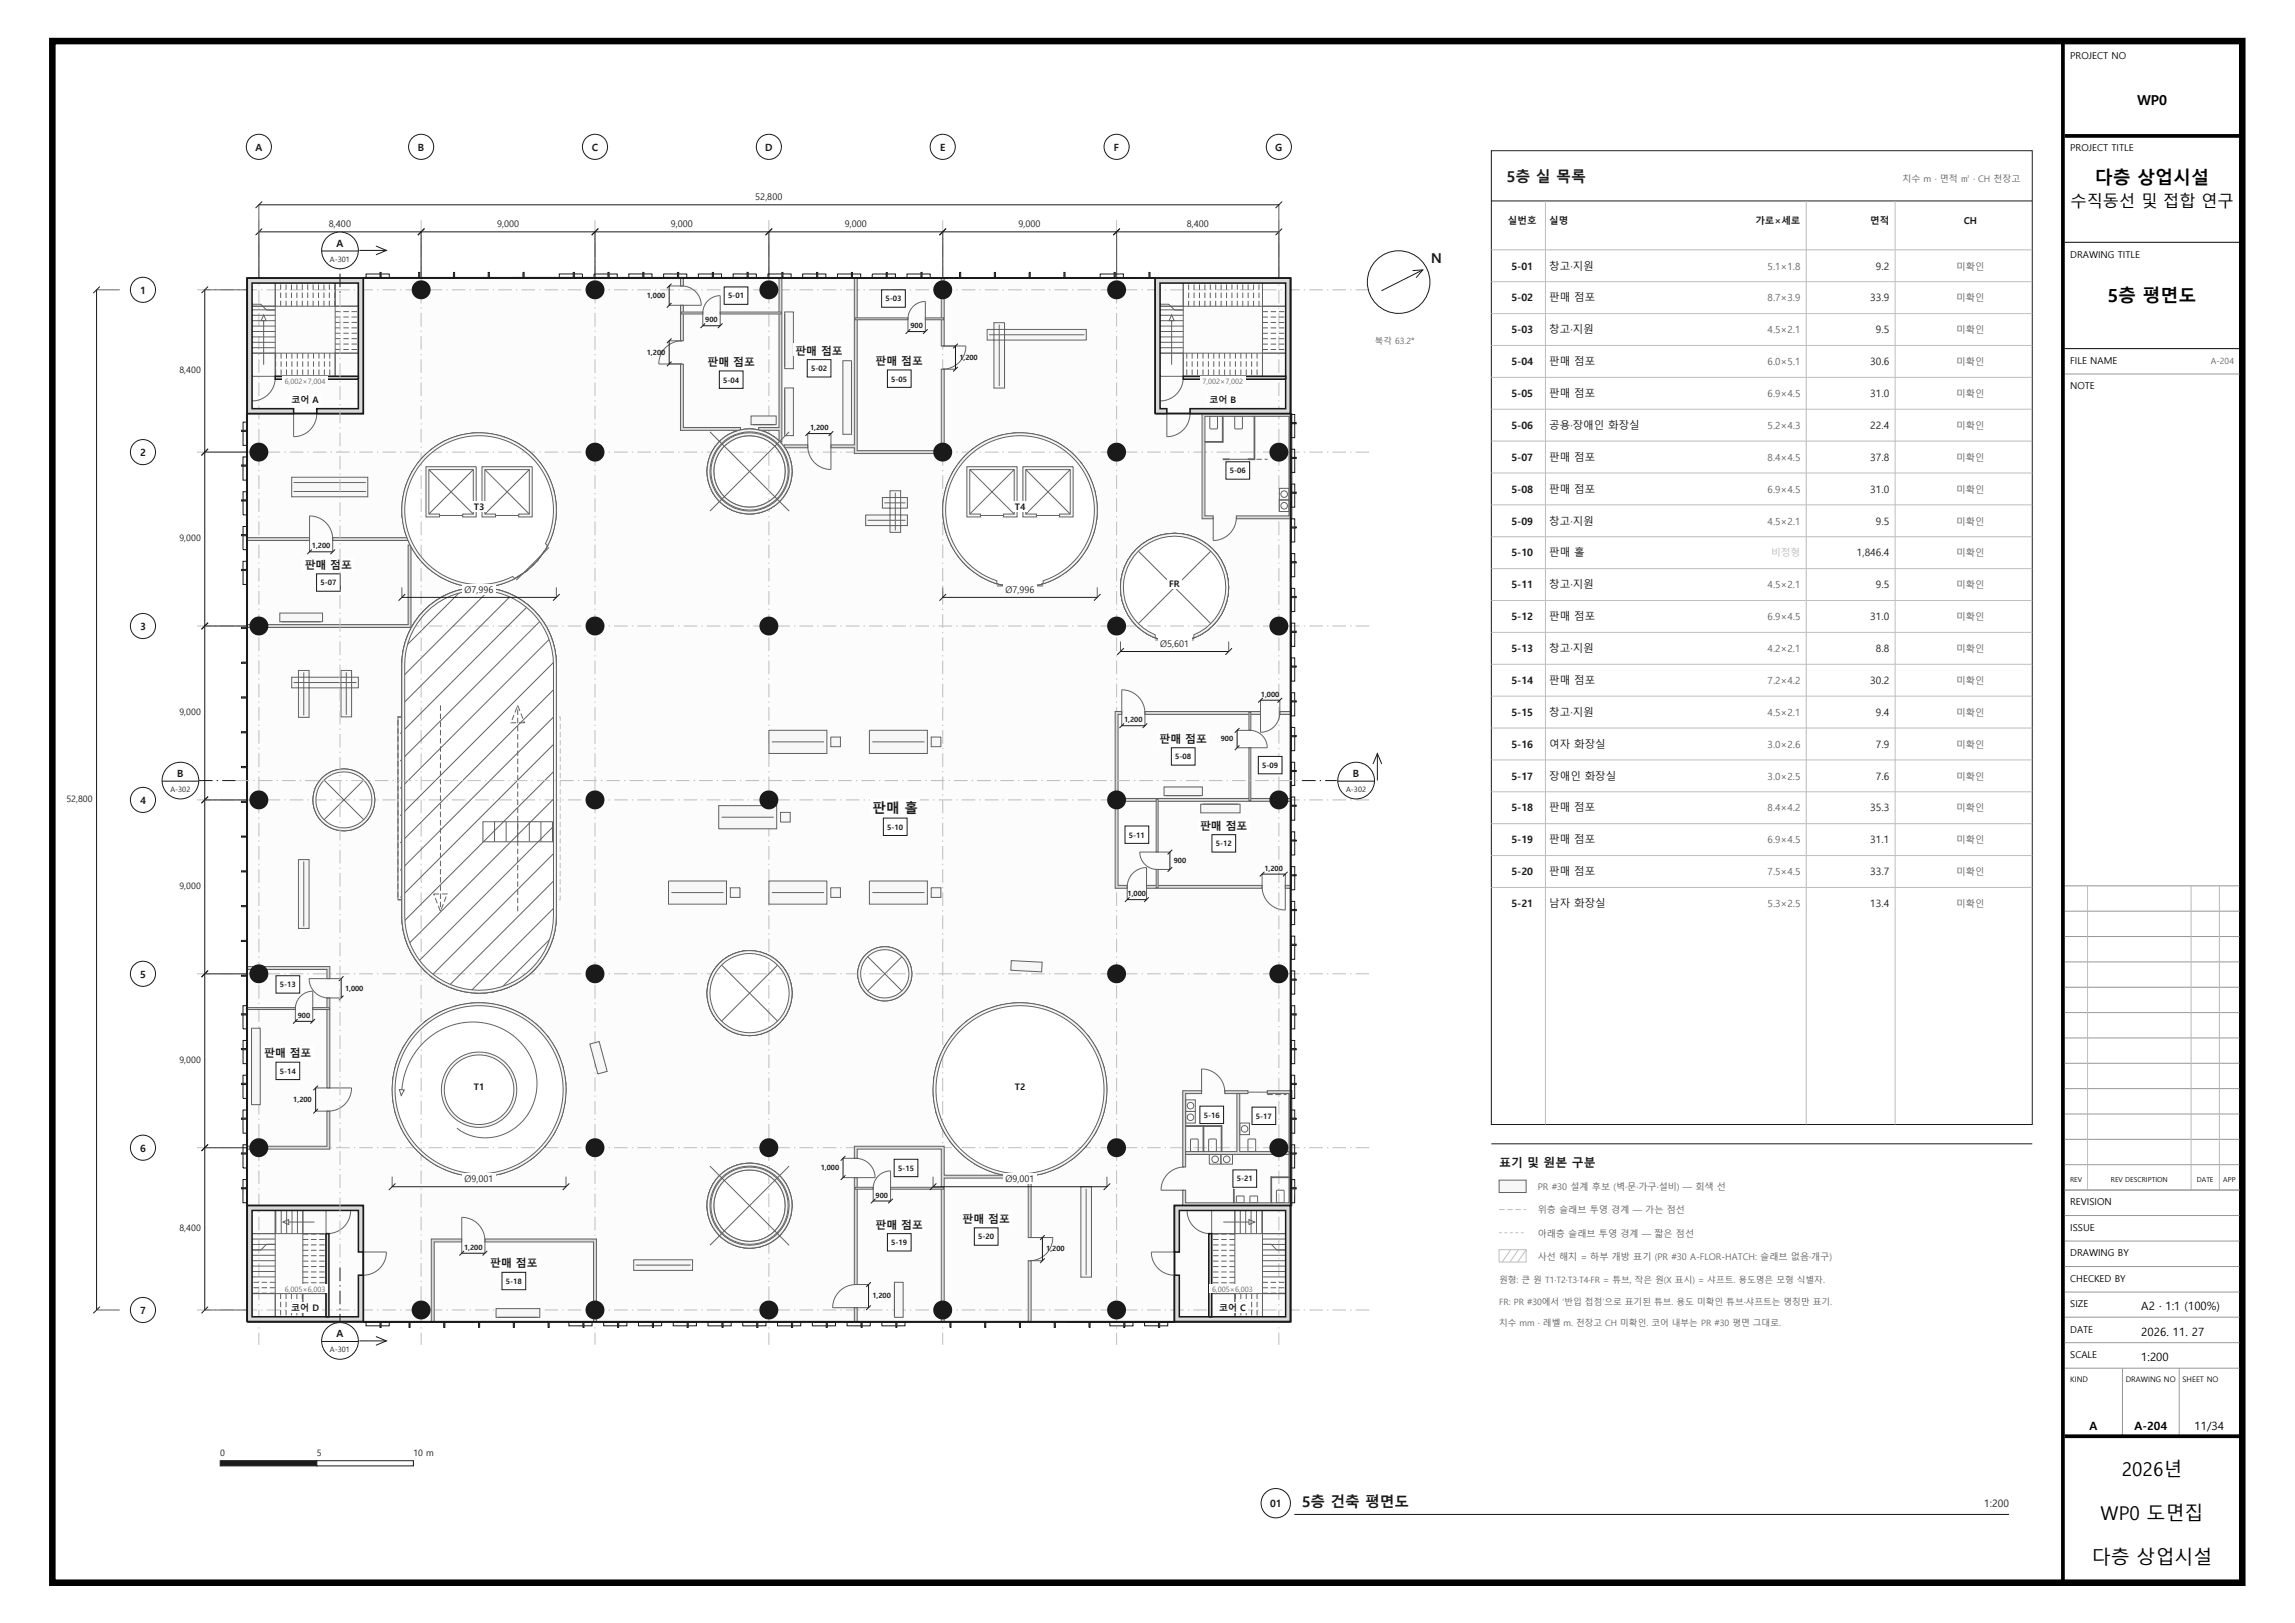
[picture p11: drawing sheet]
<svg xmlns="http://www.w3.org/2000/svg" width="594mm" height="420mm" viewBox="0 0 594 420" stroke-linecap="round" stroke-linejoin="round" font-family="sans-serif">
<defs><g id="words">
<text font-size="6" fill="#171b1c" x="536" y="398">A-204</text>
<g font-size="4.9">
<text x="549.1" y="382.1">2026년</text>
<text x="543.7" y="393.4">WP0 도면집</text>
<text x="541.4" y="404.8">다층 상업시설</text>
</g>
<g font-size="4.7">
<text x="542.2" y="47.7">다층 상업시설</text>
<text x="545.5" y="78.1">5층 평면도</text>
</g>
<text font-size="4.2" x="535.9" y="53.5">수직동선 및 접합 연구</text>
<g font-size="3.9" fill="#171b1c">
<text x="390" y="47">5층 실 목록</text>
<text x="536" y="63">다층 상업시설</text>
</g>
<text font-size="3.8" fill="#171b1c" x="337" y="390">5층 건축 평면도</text>
<text font-size="3.5" x="553.1" y="27.1">WP0</text>
<g font-size="3.5" fill="#171b1c">
<text x="370.4" y="68">N</text>
<text x="225.8" y="210.4">판매 홀</text>
</g>
<g font-size="3.3" fill="#171b1c">
<text x="536" y="96">5층 전체</text>
<text x="536" y="102">건축 평면도</text>
</g>
<text font-size="3.2" fill="#171b1c" x="536" y="297">독립 검수용</text>
<g font-size="3.1" fill="#171b1c">
<text x="388" y="302">표기 및 원본 구분</text>
<text x="536" y="327">1:200</text>
</g>
<g font-size="3">
<text x="554.2" y="339">A2 · 1:1 (100%)</text>
<text x="554.2" y="345.6">2026. 11. 27</text>
<text x="554.2" y="352.2">1:200</text>
<text x="540.8" y="370">A</text>
<text x="552.5" y="370">A-204</text>
<text x="568" y="370">11/34</text>
</g>
<text font-size="2.9" fill="#171b1c" x="536" y="366">2026. 11. 27</text>
<g font-size="2.8" fill="#171b1c">
<text x="183.1" y="94.7">판매 점포</text>
<text x="205.9" y="91.8">판매 점포</text>
<text x="226.6" y="94.4">판매 점포</text>
<text x="78.9" y="147.2">판매 점포</text>
<text x="300.1" y="192.2">판매 점포</text>
<text x="310.6" y="214.7">판매 점포</text>
<text x="68.4" y="273.6">판매 점포</text>
<text x="226.6" y="317.9">판매 점포</text>
<text x="249.1" y="316.4">판매 점포</text>
<text x="126.9" y="327.9">판매 점포</text>
</g>
<g font-size="2.7" fill="#171b1c">
<text x="401" y="69.7">창고·지원</text>
<text x="401" y="78">판매 점포</text>
<text x="401" y="86.2">창고·지원</text>
<text x="401" y="94.5">판매 점포</text>
<text x="401" y="102.7">판매 점포</text>
<text x="401" y="111">공용·장애인 화장실</text>
<text x="401" y="119.2">판매 점포</text>
<text x="401" y="127.5">판매 점포</text>
<text x="401" y="135.7">창고·지원</text>
<text x="401" y="144">판매 홀</text>
<text x="401" y="152.2">창고·지원</text>
<text x="401" y="160.5">판매 점포</text>
<text x="401" y="168.7">창고·지원</text>
<text x="401" y="177">판매 점포</text>
<text x="401" y="185.2">창고·지원</text>
<text x="401" y="193.5">여자 화장실</text>
<text x="401" y="201.7">장애인 화장실</text>
<text x="401" y="210">판매 점포</text>
<text x="401" y="218.2">판매 점포</text>
<text x="401" y="226.5">판매 점포</text>
<text x="401" y="234.7">남자 화장실</text>
<text x="539.6" y="260">전층 평면</text>
</g>
<g font-size="2.6" fill="#171b1c">
<text x="66.1" y="39">A</text>
<text x="108.2" y="39">B</text>
<text x="153.2" y="39">C</text>
<text x="198" y="39">D</text>
<text x="243.3" y="39">E</text>
<text x="288.3" y="39">F</text>
<text x="330.1" y="39">G</text>
<text x="87.1" y="63.8">A</text>
<text x="391.2" y="69.7">5-01</text>
<text x="485.5" y="69.7">9.2</text>
<text x="36.3" y="76">1</text>
<text x="391.2" y="78">5-02</text>
<text x="484.1" y="78">33.9</text>
<text x="391.2" y="86.2">5-03</text>
<text x="485.5" y="86.2">9.5</text>
<text x="391.2" y="94.5">5-04</text>
<text x="484.1" y="94.5">30.6</text>
<text x="391.2" y="102.7">5-05</text>
<text x="484.1" y="102.7">31.0</text>
<text x="391.2" y="111">5-06</text>
<text x="484.1" y="111">22.4</text>
<text x="36.3" y="118">2</text>
<text x="391.2" y="119.2">5-07</text>
<text x="484.1" y="119.2">37.8</text>
<text x="391.2" y="127.5">5-08</text>
<text x="484.1" y="127.5">31.0</text>
<text x="391.2" y="135.7">5-09</text>
<text x="485.5" y="135.7">9.5</text>
<text x="391.2" y="144">5-10</text>
<text x="480.6" y="144">1,846.4</text>
<text x="391.2" y="152.2">5-11</text>
<text x="485.5" y="152.2">9.5</text>
<text x="391.2" y="160.5">5-12</text>
<text x="484.1" y="160.5">31.0</text>
<text x="36.3" y="163">3</text>
<text x="391.2" y="168.7">5-13</text>
<text x="485.5" y="168.7">8.8</text>
<text x="391.2" y="177">5-14</text>
<text x="484.1" y="177">30.2</text>
<text x="391.2" y="185.2">5-15</text>
<text x="485.5" y="185.2">9.4</text>
<text x="391.2" y="193.5">5-16</text>
<text x="485.5" y="193.5">7.9</text>
<text x="45.9" y="201">B</text>
<text x="350.2" y="201">B</text>
<text x="391.2" y="201.7">5-17</text>
<text x="485.5" y="201.7">7.6</text>
<text x="36.3" y="208">4</text>
<text x="391.2" y="210">5-18</text>
<text x="484.1" y="210">35.3</text>
<text x="391.2" y="218.2">5-19</text>
<text x="484.1" y="218.2">31.1</text>
<text x="391.2" y="226.5">5-20</text>
<text x="484.1" y="226.5">33.7</text>
<text x="391.2" y="234.7">5-21</text>
<text x="484.1" y="234.7">13.4</text>
<text x="36.3" y="253">5</text>
<text x="36.3" y="298">6</text>
<text x="536" y="335">A2 · 실제 크기 100%</text>
<text x="36.3" y="340">7</text>
<text x="87.1" y="346">A</text>
<text x="328.7" y="390">01</text>
<text x="513.6" y="390">1:200</text>
</g>
<g font-size="2.5">
<text x="535.8" y="15.3">PROJECT NO</text>
<text x="535.8" y="39.1">PROJECT TITLE</text>
<text x="535.8" y="66.7">DRAWING TITLE</text>
<text x="535.8" y="94.2">FILE NAME</text>
<text x="535.8" y="100.7">NOTE</text>
<text x="535.8" y="311.9">REVISION</text>
<text x="535.8" y="318.5">ISSUE</text>
<text x="535.8" y="325.1">DRAWING BY</text>
<text x="535.8" y="331.7">CHECKED BY</text>
<text x="535.8" y="338.3">SIZE</text>
<text x="535.8" y="344.8">DATE</text>
<text x="535.8" y="351.4">SCALE</text>
</g>
<g font-size="2.5" fill="#171b1c">
<text x="390.3" y="58">실번호</text>
<text x="401" y="58">실명</text>
<text x="454.3" y="58">가로×세로</text>
<text x="484.1" y="58">면적</text>
<text x="508.3" y="58">CH</text>
</g>
<g font-size="2.5" fill="#5e6366">
<text x="457.5" y="69.7">5.1×1.8</text>
<text x="457.5" y="78">8.7×3.9</text>
<text x="457.5" y="86.2">4.5×2.1</text>
<text x="457.5" y="94.5">6.0×5.1</text>
<text x="457.5" y="102.7">6.9×4.5</text>
<text x="457.5" y="111">5.2×4.3</text>
<text x="457.5" y="119.2">8.4×4.5</text>
<text x="457.5" y="127.5">6.9×4.5</text>
<text x="457.5" y="135.7">4.5×2.1</text>
<text x="457.5" y="152.2">4.5×2.1</text>
<text x="457.5" y="160.5">6.9×4.5</text>
<text x="457.5" y="168.7">4.2×2.1</text>
<text x="457.5" y="177">7.2×4.2</text>
<text x="457.5" y="185.2">4.5×2.1</text>
<text x="457.5" y="193.5">3.0×2.6</text>
<text x="457.5" y="201.7">3.0×2.5</text>
<text x="457.5" y="210">8.4×4.2</text>
<text x="457.5" y="218.2">6.9×4.5</text>
<text x="457.5" y="226.5">7.5×4.5</text>
<text x="457.5" y="234.7">5.3×2.5</text>
</g>
<text font-size="2.5" fill="#babfbf" x="458.4" y="144">비정형</text>
<g font-size="2.4" fill="#171b1c">
<text x="195.5" y="51.8">52,800</text>
<text x="85.1" y="58.9">8,400</text>
<text x="128.6" y="58.9">9,000</text>
<text x="173.6" y="58.9">9,000</text>
<text x="218.6" y="58.9">9,000</text>
<text x="263.6" y="58.9">9,000</text>
<text x="307.1" y="58.9">8,400</text>
<text x="120.2" y="153.4">Ø7,996</text>
<text x="260.2" y="153.4">Ø7,996</text>
<text x="300.2" y="167.4">Ø5,601</text>
<text x="120.2" y="305.9">Ø9,001</text>
<text x="260.2" y="306">Ø9,001</text>
</g>
<g font-size="2.4" fill="#5e6366">
<text x="506.4" y="69.7">미확인</text>
<text x="506.4" y="78">미확인</text>
<text x="506.4" y="86.2">미확인</text>
<text x="506.4" y="94.5">미확인</text>
<text x="506.4" y="102.7">미확인</text>
<text x="506.4" y="111">미확인</text>
<text x="506.4" y="119.2">미확인</text>
<text x="506.4" y="127.5">미확인</text>
<text x="506.4" y="135.7">미확인</text>
<text x="506.4" y="144">미확인</text>
<text x="506.4" y="152.2">미확인</text>
<text x="506.4" y="160.5">미확인</text>
<text x="506.4" y="168.7">미확인</text>
<text x="506.4" y="177">미확인</text>
<text x="506.4" y="185.2">미확인</text>
<text x="506.4" y="193.5">미확인</text>
<text x="506.4" y="201.7">미확인</text>
<text x="506.4" y="210">미확인</text>
<text x="506.4" y="218.2">미확인</text>
<text x="506.4" y="226.5">미확인</text>
<text x="506.4" y="234.7">미확인</text>
<text x="398" y="308">PR #30 설계 후보 (벽·문·가구·설비) — 회색 선</text>
<text x="398" y="314">위층 슬래브 투영 경계 — 가는 점선</text>
<text x="398" y="320">아래층 슬래브 투영 경계 — 짧은 점선</text>
<text x="398" y="326">사선 해치 = 하부 개방 표기 (PR #30 A-FLOR-HATCH: 슬래브 없음·개구)</text>
</g>
<g font-size="2.3" fill="#5e6366">
<text x="492.4" y="47">치수 m · 면적 ㎡ · CH 천장고</text>
<text x="388" y="332">원형: 큰 원 T1·T2·T3·T4·FR = 튜브, 작은 원(X 표시) = 샤프트. 용도명은 모형 식별자.</text>
<text x="388" y="337.6">FR: PR #30에서 ‘반입 접점’으로 표기된 튜브. 용도 미확인 튜브·샤프트는 명칭만 표기.</text>
<text x="388" y="343.2">치수 mm · 레벨 m. 천장고 CH 미확인. 코어 내부는 PR #30 평면 그대로.</text>
</g>
<g font-size="2.3" fill="#171b1c">
<text x="46.4" y="96.5">8,400</text>
<text x="75.4" y="104.3">코어 A</text>
<text x="313" y="104.3">코어 B</text>
<text x="122.7" y="132">T3</text>
<text x="262.6" y="132">T4</text>
<text x="46.4" y="140">9,000</text>
<text x="302.6" y="152">FR</text>
<text x="46.4" y="185">9,000</text>
<text x="17.2" y="207.5">52,800</text>
<text x="46.4" y="230">9,000</text>
<text x="46.4" y="275">9,000</text>
<text x="122.6" y="282">T1</text>
<text x="262.6" y="282">T2</text>
<text x="46.4" y="318.5">8,400</text>
<text x="75.4" y="339.3">코어 D</text>
<text x="315.5" y="339.3">코어 C</text>
<text x="57" y="376.9">0</text>
<text x="82" y="376.9">5</text>
<text x="107" y="376.9">10 m</text>
</g>
<g font-size="2.2" fill="#5e6366">
<text x="355.9" y="89">북각 63.2°</text>
<text x="572.2" y="94.2">A-204</text>
</g>
<g font-size="2.1" fill="#5e6366">
<text x="536" y="51">PROJECT TITLE</text>
<text x="536" y="247">REVISION</text>
<text x="536" y="281">ISSUE</text>
<text x="536" y="351">DATE</text>
<text x="536" y="382">DRAWING NO.</text>
</g>
<g font-size="2">
<text x="535.8" y="357.6">KIND</text>
<text x="550.2" y="357.6">DRAWING NO</text>
<text x="564.9" y="357.6">SHEET NO</text>
</g>
<g font-size="1.9" fill="#171b1c">
<text x="85.4" y="67.7">A-301</text>
<text x="167.4" y="77.1">1,000</text>
<text x="188.4" y="77.2">5-01</text>
<text x="229.2" y="78">5-03</text>
<text x="182.5" y="83.4">900</text>
<text x="235.6" y="84.9">900</text>
<text x="167.4" y="91.8">1,200</text>
<text x="248.3" y="93.1">1,200</text>
<text x="187.2" y="99">5-04</text>
<text x="209.9" y="96">5-02</text>
<text x="230.7" y="98.7">5-05</text>
<text x="209.7" y="111.3">1,200</text>
<text x="318.3" y="122.5">5-06</text>
<text x="80.7" y="141.9">1,200</text>
<text x="82.9" y="151.5">5-07</text>
<text x="326.4" y="180.3">1,000</text>
<text x="291" y="186.9">1,200</text>
<text x="316" y="191.9">900</text>
<text x="304.2" y="196.5">5-08</text>
<text x="326.7" y="198.7">5-09</text>
<text x="44.1" y="204.9">A-302</text>
<text x="348.4" y="204.9">A-302</text>
<text x="229.6" y="214.7">5-10</text>
<text x="292.2" y="216.7">5-11</text>
<text x="314.7" y="219">5-12</text>
<text x="303.8" y="223.3">900</text>
<text x="327.3" y="225.3">1,200</text>
<text x="291.9" y="231.9">1,000</text>
<text x="72.4" y="255.5">5-13</text>
<text x="89.3" y="256.3">1,000</text>
<text x="77.1" y="263.4">900</text>
<text x="72.4" y="277.9">5-14</text>
<text x="75.9" y="285.1">1,200</text>
<text x="311.6" y="289.2">5-16</text>
<text x="325.1" y="289.5">5-17</text>
<text x="212.4" y="302.9">1,000</text>
<text x="232.4" y="303">5-15</text>
<text x="320.1" y="305.7">5-21</text>
<text x="226.6" y="309.9">900</text>
<text x="120.1" y="323.4">1,200</text>
<text x="230.7" y="322.2">5-19</text>
<text x="253.2" y="320.7">5-20</text>
<text x="270.8" y="323.8">1,200</text>
<text x="130.9" y="332.2">5-18</text>
<text x="225.8" y="336">1,200</text>
<text x="85.4" y="349.9">A-301</text>
</g>
<g font-size="1.9" fill="#5e6366">
<text x="73.7" y="99.3">6,002×7,004</text>
<text x="311.2" y="99.3">7,002×7,002</text>
<text x="73.7" y="334.3">6,005×6,003</text>
<text x="313.7" y="334.3">6,005×6,003</text>
</g>
<g font-size="1.8">
<text x="535.8" y="306">REV</text>
<text x="546.3" y="306">REV DESCRIPTION</text>
<text x="568.6" y="306">DATE</text>
<text x="575.4" y="306">APP</text>
</g>
</g></defs>
<path d="M13.6 10.6h566.7v399h-566.7z" fill="none" stroke="#000" stroke-width="1.7" stroke-linecap="butt"/>
<path d="M533.9 11.3v397.6M534.4 35.2h45.2M534.4 371.7h45.2" fill="none" stroke="#000" stroke-width=".97" stroke-linecap="butt"/>
<path d="M534.4 62.7h45.2M534.4 90.2h45.2" fill="none" stroke="#000" stroke-width=".26"/>
<g fill="none" stroke="#989898" stroke-width=".26">
<path d="M534.4 96.8h45.2M534.4 229.2h45.2M534.4 235.8h45.2M534.4 242.4h45.2M534.4 248.9h45.2M534.4 255.5h45.2M534.4 262h45.2M534.4 268.6h45.2M534.4 275.2h45.2M534.4 281.7h45.2M534.4 288.3h45.2M534.4 294.8h45.2"/>
<path d="M534.4 301.4h45.2M534.4 308h45.2M534.4 314.6h45.2M534.4 321.2h45.2M534.4 327.8h45.2M534.4 334.4h45.2M534.4 340.9h45.2M534.4 347.5h45.2M534.4 354.1h45.2M549.3 354.1v17.2M564 354.1v17.2"/>
</g>
<path d="M540.3 229.2v78.8M567.1 229.2v78.8M574.4 229.2v78.8" fill="none" stroke="#bababa" stroke-width=".26"/>
<path d="M64 72h270v270h-270zM246.9 267.3a22.4 22.4 0 0 0 8.7 35.5 22.4 22.4 0 0 0 30.8-19.6 22.4 22.4 0 0 0-28.4-22.9 25 25 0 0 0-11.1 7zM248.8 119a20 20 0 0 0 7.7 31.5 20 20 0 0 0 27.4-17.4 20 20 0 0 0-25.3-20.4 22.4 22.4 0 0 0-9.8 6.3zM106.9 267.3a22.4 22.4 0 0 0 8.7 35.5 22.4 22.4 0 0 0 30.8-19.6 22.4 22.4 0 0 0-28.4-22.9 25.3 25.3 0 0 0-11.1 7zM109.9 157.9a20 20 0 0 0-5.9 14.1v13.5h-1v47.3h1a26 26 0 0 0 1.5 11.9 20 20 0 0 0 22.4 11.9 20 20 0 0 0 16.1-19.6v-65a20 20 0 0 0-12.3-18.5 20 20 0 0 0-21.8 4.4zM108.8 119a20 20 0 0 0 7.7 31.5 20 20 0 0 0 27.4-17.4 20 20 0 0 0-25.2-20.4 22.3 22.3 0 0 0-9.9 6.3zM183 312a11 11 0 0 0 22 0 11 11 0 0 0-22 0zM183 257a11 11 0 0 0 22 0 11 11 0 0 0-22 0zM222 252a7 7 0 0 0 14 0 7 7 0 0 0-14 0zM81 207a8 8 0 0 0 16 0 8 8 0 0 0-16 0zM290 152a14 14 0 0 0 28 0 14 14 0 0 0-28 0zM183 122a11 11 0 0 0 22 0 11 11 0 0 0-22 0z" fill-rule="evenodd" fill="#fcfcfc"/>
<path d="M104 186.2v45.9M144.7 232.8h.3v-47.3h-.3" fill="none" stroke="#babfbf" stroke-width=".26" stroke-dasharray="1.4 .7" stroke-linecap="butt"/>
<path d="M104 186.2v45.9" fill="none" stroke="#babfbf" stroke-width=".26" stroke-dasharray=".7 .7" stroke-linecap="butt"/>
<path d="M205 122.7a11 11 0 0 1-16.7 8.7 11 11 0 0 1 0-18.8 11 11 0 0 1 16.7 8.7v1.4M134.7 148.8a20 20 0 0 1-30.1-12.1 20 20 0 0 1 21.1-24.6 20 20 0 0 1 16.5 27.9 18.1 18.1 0 0 1-7.5 8.8M277.7 146.4a19.9 19.9 0 0 1-31.8-6 19.9 19.9 0 0 1 15.9-28.2 19.9 19.9 0 0 1 21.6 24.1 17.9 17.9 0 0 1-5.7 10.1M317.7 149.3a14 14 0 0 1-17.7 16.1 14 14 0 0 1-6.1-23.1 14 14 0 0 1 23.3 5.2l.5 1.8M105.2 243.7a26.1 26.1 0 0 1-1.2-10.9h-1v-47.3h1v-13.5a20 20 0 0 1 20-20 20 20 0 0 1 20 20v65a20 20 0 0 1-16.6 19.7 20 20 0 0 1-22.2-13M204.9 257.7a11 11 0 0 1-16.7 8.6 11 11 0 0 1 .1-18.8 11 11 0 0 1 16.7 8.8l-.1 1.4M144.5 291.1a22.4 22.4 0 0 1-35.7 7.4 22.4 22.4 0 0 1 4.4-36.2 22.4 22.4 0 0 1 32.9 15.8 20.2 20.2 0 0 1-1.6 13M285.9 286.9a22.4 22.4 0 0 1-33.6 14.3 22.4 22.4 0 0 1-2.8-36.4 22.4 22.4 0 0 1 35.4 9.1 20.5 20.5 0 0 1 1 13M205 311.3a11 11 0 0 1-15.5 10.7 11 11 0 0 1-2.4-18.6 11 11 0 0 1 17.7 6.5l.2 1.4" fill="none" stroke="#5e6366" stroke-width=".26" stroke-dasharray="1.4 .7" stroke-linecap="butt"/>
<path d="M67 57v291" fill="none" stroke="#babfbf" stroke-width=".26" stroke-dasharray="3.5 1.1 .4 1.1" stroke-linecap="butt"/>
<circle cx="67" cy="38" r="3.3" fill="#fff" stroke="#171b1c" stroke-width=".26"/>
<path d="M109 57v291" fill="none" stroke="#babfbf" stroke-width=".26" stroke-dasharray="3.5 1.1 .4 1.1" stroke-linecap="butt"/>
<circle cx="109" cy="38" r="3.3" fill="#fff" stroke="#171b1c" stroke-width=".26"/>
<path d="M154 57v291" fill="none" stroke="#babfbf" stroke-width=".26" stroke-dasharray="3.5 1.1 .4 1.1" stroke-linecap="butt"/>
<circle cx="154" cy="38" r="3.3" fill="#fff" stroke="#171b1c" stroke-width=".26"/>
<path d="M199 57v291" fill="none" stroke="#babfbf" stroke-width=".26" stroke-dasharray="3.5 1.1 .4 1.1" stroke-linecap="butt"/>
<circle cx="199" cy="38" r="3.3" fill="#fff" stroke="#171b1c" stroke-width=".26"/>
<path d="M244 57v291" fill="none" stroke="#babfbf" stroke-width=".26" stroke-dasharray="3.5 1.1 .4 1.1" stroke-linecap="butt"/>
<circle cx="244" cy="38" r="3.3" fill="#fff" stroke="#171b1c" stroke-width=".26"/>
<path d="M289 57v291" fill="none" stroke="#babfbf" stroke-width=".26" stroke-dasharray="3.5 1.1 .4 1.1" stroke-linecap="butt"/>
<circle cx="289" cy="38" r="3.3" fill="#fff" stroke="#171b1c" stroke-width=".26"/>
<path d="M331 57v291" fill="none" stroke="#babfbf" stroke-width=".26" stroke-dasharray="3.5 1.1 .4 1.1" stroke-linecap="butt"/>
<circle cx="331" cy="38" r="3.3" fill="#fff" stroke="#171b1c" stroke-width=".26"/>
<path d="M51 339h304" fill="none" stroke="#babfbf" stroke-width=".26" stroke-dasharray="3.5 1.1 .4 1.1" stroke-linecap="butt"/>
<circle cx="37" cy="339" r="3.3" fill="#fff" stroke="#171b1c" stroke-width=".26"/>
<path d="M51 297h304" fill="none" stroke="#babfbf" stroke-width=".26" stroke-dasharray="3.5 1.1 .4 1.1" stroke-linecap="butt"/>
<circle cx="37" cy="297" r="3.3" fill="#fff" stroke="#171b1c" stroke-width=".26"/>
<path d="M51 252h304" fill="none" stroke="#babfbf" stroke-width=".26" stroke-dasharray="3.5 1.1 .4 1.1" stroke-linecap="butt"/>
<circle cx="37" cy="252" r="3.3" fill="#fff" stroke="#171b1c" stroke-width=".26"/>
<path d="M51 207h304" fill="none" stroke="#babfbf" stroke-width=".26" stroke-dasharray="3.5 1.1 .4 1.1" stroke-linecap="butt"/>
<circle cx="37" cy="207" r="3.3" fill="#fff" stroke="#171b1c" stroke-width=".26"/>
<path d="M51 162h304" fill="none" stroke="#babfbf" stroke-width=".26" stroke-dasharray="3.5 1.1 .4 1.1" stroke-linecap="butt"/>
<circle cx="37" cy="162" r="3.3" fill="#fff" stroke="#171b1c" stroke-width=".26"/>
<path d="M51 117h304" fill="none" stroke="#babfbf" stroke-width=".26" stroke-dasharray="3.5 1.1 .4 1.1" stroke-linecap="butt"/>
<circle cx="37" cy="117" r="3.3" fill="#fff" stroke="#171b1c" stroke-width=".26"/>
<path d="M51 75h304" fill="none" stroke="#babfbf" stroke-width=".26" stroke-dasharray="3.5 1.1 .4 1.1" stroke-linecap="butt"/>
<circle cx="37" cy="75" r="3.3" fill="#fff" stroke="#171b1c" stroke-width=".26"/>
<path d="M67 60v12M109 60v12" fill="none" stroke="#5e6366" stroke-width=".26"/>
<path d="M67 60h42M67.8 59.2l-1.7 1.6M109.9 59.2l-1.8 1.6" fill="none" stroke="#171b1c" stroke-width=".26"/>
<path d="M84.6 56.5h6.8v2.8h-6.8z" fill="#fff"/>
<path d="M109 60v12M154 60v12" fill="none" stroke="#5e6366" stroke-width=".26"/>
<path d="M109 60h45M109.9 59.2l-1.8 1.6M154.9 59.2l-1.8 1.6" fill="none" stroke="#171b1c" stroke-width=".26"/>
<path d="M128.1 56.5h6.8v2.8h-6.8z" fill="#fff"/>
<path d="M154 60v12M199 60v12" fill="none" stroke="#5e6366" stroke-width=".26"/>
<path d="M154 60h45M154.9 59.2l-1.8 1.6M199.9 59.2l-1.7 1.6" fill="none" stroke="#171b1c" stroke-width=".26"/>
<path d="M173.1 56.5h6.8v2.8h-6.8z" fill="#fff"/>
<path d="M199 60v12M244 60v12" fill="none" stroke="#5e6366" stroke-width=".26"/>
<path d="M199 60h45M199.9 59.2l-1.7 1.6M244.8 59.2l-1.7 1.6" fill="none" stroke="#171b1c" stroke-width=".26"/>
<path d="M218.1 56.5h6.8v2.8h-6.8z" fill="#fff"/>
<path d="M244 60v12M289 60v12" fill="none" stroke="#5e6366" stroke-width=".26"/>
<path d="M244 60h45M244.8 59.2l-1.7 1.6M289.9 59.2l-1.7 1.6" fill="none" stroke="#171b1c" stroke-width=".26"/>
<path d="M263.1 56.5h6.8v2.8h-6.8z" fill="#fff"/>
<path d="M289 60v12M331 60v12" fill="none" stroke="#5e6366" stroke-width=".26"/>
<path d="M289 60h42M289.9 59.2l-1.7 1.6M331.9 59.2l-1.7 1.6" fill="none" stroke="#171b1c" stroke-width=".26"/>
<path d="M306.6 56.5h6.8v2.8h-6.8z" fill="#fff"/>
<path d="M67 53v19M331 53v19" fill="none" stroke="#5e6366" stroke-width=".26"/>
<path d="M67 53h264M67.8 52.2l-1.7 1.6M331.9 52.2l-1.7 1.6" fill="none" stroke="#171b1c" stroke-width=".26"/>
<path d="M194.9 49.5h8.2v2.8h-8.2z" fill="#fff"/>
<path d="M53 297h11M53 339h11" fill="none" stroke="#5e6366" stroke-width=".26"/>
<path d="M53 297v42M53.9 296.1l-1.8 1.7M53.9 338.2l-1.8 1.6" fill="none" stroke="#171b1c" stroke-width=".26"/>
<path d="M45.9 316.2h6.7v2.7h-6.7z" fill="#fff"/>
<path d="M53 252h11M53 297h11" fill="none" stroke="#5e6366" stroke-width=".26"/>
<path d="M53 252v45M53.9 251.2l-1.8 1.7M53.9 296.1l-1.8 1.7" fill="none" stroke="#171b1c" stroke-width=".26"/>
<path d="M45.9 272.7h6.7v2.7h-6.7z" fill="#fff"/>
<path d="M53 207h11M53 252h11" fill="none" stroke="#5e6366" stroke-width=".26"/>
<path d="M53 207v45M53.9 206.1l-1.8 1.7M53.9 251.2l-1.8 1.7" fill="none" stroke="#171b1c" stroke-width=".26"/>
<path d="M45.9 227.7h6.7v2.7h-6.7z" fill="#fff"/>
<path d="M53 162h11M53 207h11" fill="none" stroke="#5e6366" stroke-width=".26"/>
<path d="M53 162v45M53.9 161.2l-1.8 1.7M53.9 206.1l-1.8 1.7" fill="none" stroke="#171b1c" stroke-width=".26"/>
<path d="M45.9 182.7h6.7v2.7h-6.7z" fill="#fff"/>
<path d="M53 117h11M53 162h11" fill="none" stroke="#5e6366" stroke-width=".26"/>
<path d="M53 117v45M53.9 116.1l-1.8 1.7M53.9 161.2l-1.8 1.7" fill="none" stroke="#171b1c" stroke-width=".26"/>
<path d="M45.9 137.7h6.7v2.7h-6.7z" fill="#fff"/>
<path d="M53 75h11M53 117h11" fill="none" stroke="#5e6366" stroke-width=".26"/>
<path d="M53 75v42M53.9 74.1l-1.8 1.7M53.9 116.1l-1.8 1.7" fill="none" stroke="#171b1c" stroke-width=".26"/>
<path d="M45.9 94.2h6.7v2.7h-6.7z" fill="#fff"/>
<path d="M25 75h6M25 339h6" fill="none" stroke="#5e6366" stroke-width=".26"/>
<path d="M25 75v264M25.8 74.1l-1.6 1.7M25.8 338.2l-1.6 1.6" fill="none" stroke="#171b1c" stroke-width=".26"/>
<path d="M16.6 205.2h8v2.7h-8z" fill="#fff"/>
<g fill="none" stroke="#5e6366" stroke-width=".26">
<path d="M248.8 119a20 20 0 0 1 32.3 2.8 20 20 0 0 1-13 29.7 20 20 0 0 1-24-21.9 22.5 22.5 0 0 1 4.7-10.6zM109.9 157.9a20 20 0 0 1 21.8-4.4 20 20 0 0 1 12.3 18.5v65a20 20 0 0 1-21.1 20 20 20 0 0 1-18.9-22.1v-2.1h-1v-47.3h1v-13.5a20 20 0 0 1 5.9-14.1zM119 153.3l-13.7 13.7M126.5 152.8l-21.9 21.9M132 154.4l-27.4 27.4M136.4 157.1l-32.8 32.8M139.8 160.8l-36.2 36.1M142.2 165.4l-38.6 38.6M143.4 171.3l-39.8 39.8M143.4 178.4l-39.8 39.8M143.4 199.6l-38.7 38.7M143.4 192.5l-39.7 39.7"/>
<path d="M143.4 185.4l-39.8 39.8M143.4 213.7l-34.9 34.9M143.4 206.6l-37.5 37.5M143.4 234.9l-21.4 21.4M143.4 227.9l-27 27M143.4 220.8l-31.4 31.4M142.4 243l-12.5 12.5M106.9 267.3a22.4 22.4 0 0 1 36.4 3.3 22.4 22.4 0 0 1-14.8 33.4 22.4 22.4 0 0 1-26.8-24.7 25.1 25.1 0 0 1 5.2-12zM246.9 267.3a22.4 22.4 0 0 1 30.5-3.2 22.4 22.4 0 0 1 5.3 30.2 22.4 22.4 0 0 1-29.8 7.3 22.7 22.7 0 0 1-6-34.3z"/>
<circle cx="123.9" cy="132" r="19.9"/>
<circle cx="194" cy="122" r="11"/>
<circle cx="304" cy="152" r="14"/>
<circle cx="89" cy="207" r="8"/>
<circle cx="194" cy="257" r="11"/>
<circle cx="229" cy="252" r="7"/>
<circle cx="194" cy="312" r="11"/>
</g>
<g fill="#f6f7f7" stroke="#5e6366" stroke-width=".26">
<path d="M218.1 93.3h2.3v19.1h-2.3z" fill-rule="evenodd"/>
<path d="M203.1 80.7h2.2v14.7h-2.2z" fill-rule="evenodd"/>
<path d="M203.1 100.4h2.2v12.3h-2.2z" fill-rule="evenodd"/>
</g>
<path d="M203.1 81.2v13.7M220.4 93.8v18.1M203.1 100.9v11.3" fill="none" stroke="#5e6366" stroke-width=".26"/>
<path d="M194.4 107.6h6.5v2.3h-6.5z" fill-rule="evenodd" fill="#f6f7f7" stroke="#5e6366" stroke-width=".26"/>
<path d="M194.9 109.9h5.5" fill="none" stroke="#5e6366" stroke-width=".26"/>
<path d="M72.4 158.7h11.1v2.2h-11.1z" fill-rule="evenodd" fill="#f6f7f7" stroke="#5e6366" stroke-width=".26"/>
<path d="M72.9 160.9h10.1" fill="none" stroke="#5e6366" stroke-width=".26"/>
<path d="M301.3 203.6h9.9v2.3h-9.9z" fill-rule="evenodd" fill="#f6f7f7" stroke="#5e6366" stroke-width=".26"/>
<path d="M301.8 205.9h8.9" fill="none" stroke="#5e6366" stroke-width=".26"/>
<g fill="#f6f7f7" stroke="#5e6366" stroke-width=".26">
<path d="M164 326h15.2v2.8h-15.2z" fill-rule="evenodd"/>
<path d="M152.7 270.2l2.4-.7 2.1 7.8-2.5 .6z" fill-rule="evenodd"/>
<path d="M77.2 222.4h2.8v17.9h-2.8z" fill-rule="evenodd"/>
<path d="M173 228h15v6h-15z" fill-rule="evenodd"/>
<path d="M189 229.7h2.5v2.5h-2.5z" fill-rule="evenodd"/>
<path d="M199 228h15v6h-15z" fill-rule="evenodd"/>
<path d="M215 229.7h2.5v2.5h-2.5z" fill-rule="evenodd"/>
<path d="M186 208.5h15v6h-15z" fill-rule="evenodd"/>
<path d="M202 210.2h2.5v2.5h-2.5z" fill-rule="evenodd"/>
<path d="M199 189h15v6h-15z" fill-rule="evenodd"/>
<path d="M77.2 178h2.8v7.6h-2.8z" fill-rule="evenodd"/>
<path d="M88.3 178h2.7v7.5h-2.7z" fill-rule="evenodd"/>
<path d="M75.5 175.3h1.7v2.7h-1.7z" fill-rule="evenodd"/>
<path d="M80 175.3h8.3v2.7h-8.3z" fill-rule="evenodd"/>
<path d="M91 175.3h1.8v2.7h-1.8z" fill-rule="evenodd"/>
<path d="M77.2 173.5h2.8v1.8h-2.8z" fill-rule="evenodd"/>
<path d="M88.3 173.5h2.7v1.8h-2.7z" fill-rule="evenodd"/>
<path d="M75.5 123.5h19.7v5.1h-19.7z" fill-rule="evenodd"/>
<path d="M279.8 307.1h2.7v23.4h-2.7z" fill-rule="evenodd"/>
<path d="M261.7 248.6l8 .4-.1 2.5-8-.4z" fill-rule="evenodd"/>
<path d="M225 228h15v6h-15z" fill-rule="evenodd"/>
<path d="M241 229.7h2.5v2.5h-2.5z" fill-rule="evenodd"/>
<path d="M215 190.7h2.5v2.5h-2.5z" fill-rule="evenodd"/>
<path d="M225 189h15v6h-15z" fill-rule="evenodd"/>
<path d="M241 190.7h2.5v2.5h-2.5z" fill-rule="evenodd"/>
<path d="M230.4 136h2.7v1.8h-2.7z" fill-rule="evenodd"/>
<path d="M224.1 133.3h6.3v2.7h-6.3z" fill-rule="evenodd"/>
<path d="M233.1 133.3h1.8v2.7h-1.8z" fill-rule="evenodd"/>
<path d="M230.4 131.5h2.7v1.8h-2.7z" fill-rule="evenodd"/>
<path d="M228.4 128.8h2v2.7h-2z" fill-rule="evenodd"/>
<path d="M233.1 128.8h1.8v2.7h-1.8z" fill-rule="evenodd"/>
<path d="M230.4 127h2.7v1.8h-2.7z" fill-rule="evenodd"/>
<path d="M257.2 88h2.8v12.4h-2.8z" fill-rule="evenodd"/>
<path d="M255.5 85.3h1.7v2.7h-1.7z" fill-rule="evenodd"/>
<path d="M260 85.3h21.2v2.7h-21.2z" fill-rule="evenodd"/>
<path d="M257.2 83.5h2.8v1.8h-2.8z" fill-rule="evenodd"/>
</g>
<g fill="none" stroke="#5e6366" stroke-width=".26">
<path d="M256 86.6h24.7M258.6 84v15.9M76 124.9h18.7M76 127.2h18.7M224.6 134.6h9.8M228.9 130.1h5.5M231.7 127.5v9.8M76 176.6h16.3M78.6 174v11.1M89.6 174v11M199.8 192h13.5M225.8 192h13.5"/>
<path d="M186.8 211.5h13.5M78.6 222.9v16.9M173.8 231h13.5M199.8 231h13.5M225.8 231h13.5M281.1 307.6v22.4M164.5 327.4h14.2"/>
</g>
<path d="M310.8 208.1h10.2v2.2h-10.2z" fill-rule="evenodd" fill="#f6f7f7" stroke="#5e6366" stroke-width=".26"/>
<path d="M311.3 208.1h9.2" fill="none" stroke="#5e6366" stroke-width=".26"/>
<path d="M65.1 266.1h2.3v19.8h-2.3z" fill-rule="evenodd" fill="#f6f7f7" stroke="#5e6366" stroke-width=".26"/>
<path d="M65.1 266.6v18.8" fill="none" stroke="#5e6366" stroke-width=".26"/>
<path d="M128.4 338.7h11.3v2.2h-11.3z" fill-rule="evenodd" fill="#f6f7f7" stroke="#5e6366" stroke-width=".26"/>
<path d="M128.9 340.9h10.3" fill="none" stroke="#5e6366" stroke-width=".26"/>
<path d="M231.5 331.8h2.3v9.1h-2.3z" fill-rule="evenodd" fill="#f6f7f7" stroke="#5e6366" stroke-width=".26"/>
<g fill="none" stroke="#5e6366" stroke-width=".26">
<path d="M65.2 79.2h6v12.2h-6zM65.2 73.2h6v6h-6zM65.2 78.7h2.3l1.5 1.5h2.2M71.2 73.2h15.6v6h-15.6zM86.8 79.2h6v12.2h-6zM86.8 73.2h6v6h-6zM300.2 79.3h6v12.1h-6zM300.2 73.3h6v6h-6zM300.2 78.7h2.3l1.5 1.5h2.2M306.2 73.3h20.6v6h-20.6zM326.8 79.3h6v12.1h-6zM326.8 73.3h6v6h-6z"/>
<path d="M65.2 91.4h6v6h-6zM65.2 90h6M65.2 88.6h6M65.2 87.2h6M65.2 85.8h6M65.2 84.4h6M65.2 83h6M65.2 81.6h6M65.2 80.2h6M68.2 81.5l.7 1.5h-1.3zM68.2 83v11.4M71.2 91.4h15.6v6h-15.6z"/>
<path d="M86.8 91.4h6v6h-6zM300.2 91.4h6v6h-6zM300.2 90h6M300.2 88.6h6M300.2 87.2h6M300.2 85.8h6M300.2 84.4h6M300.2 83h6M300.2 81.6h6M300.2 80.2h6M303.3 81.5l.6 1.5h-1.3zM303.3 83v11.4"/>
<path d="M306.2 91.4h20.6v6h-20.6zM326.8 91.4h6v6h-6zM313.2 107.8l1.9 .1-.1 3.1-1.8-.1zM319.6 107.8l1.9 .1-.1 3.1-1.8-.1zM331.1 129.4h2.5v3h-2.5zM331.1 126.4h2.5v3h-2.5zM125 212.7l18-.1v5.2h-18zM128 212.6v5.2M131 212.6v5.2M134 212.6v5.2M137 212.6v5.2M140 212.6v5.2"/>
<path d="M103.4 281.9l1.2 .2-.8 1.4zM104 282a18.3 18.3 0 0 1 27.7-14.8 15 15 0 0 1 .5 25.4 12.4 12.4 0 0 1-14-.6M306.9 287.6h2.5v3h-2.5zM306.9 284.6h2.5v3h-2.5zM308.2 294.8l1.9 .1-.1 3.1-1.8-.1zM312.9 294.8l1.9 .1-.1 3.1-1.8-.1zM313 298.8h3v2.5h-3zM316 298.8h3v2.5h-3zM320.9 290.6h2.5v3h-2.5zM323.1 294.8l1.9 .1-.1 3.1-1.9-.1zM65.2 319.2h6v15.6h-6zM65.2 313.2h6v6h-6z"/>
<path d="M71.2 313.2h7.2v6h-7.2zM71.4 313.2v6M72.8 313.2v6M73.2 316.2l1.5-.6v1.3zM74.2 313.2v6M74.7 316.2h6.7M75.6 313.2v6M77 313.2v6M78.4 319.2h6v15.6h-6zM78.4 313.2h6v6h-6zM313.6 319.2h6v15.6h-6zM313.6 313.2h6v6h-6z"/>
<path d="M316.6 316.2h6.7M319.6 313.2h7.2v6h-7.2zM320 309.5h1.9l.1 1.7h-1.9zM321 313.2v6M322.4 313.2v6M323.3 315.6l1.5 .6-1.5 .7zM323.5 309.5h1.9l.1 1.7h-1.9zM323.8 313.2v6M325.2 313.2v6M326.6 313.2v6M326.8 319.2h6v15.6h-6zM326.8 313.2h6v6h-6z"/>
<path d="M330.4 308.1h1.9l-.1 3.1-1.8-.1zM65.2 334.8h6v6h-6zM65.2 320.6h6M65.2 322h6M65.2 324.8h6M65.2 326.2h6M65.2 327.6h6M65.2 329h6M65.2 330.4h6M71.2 334.8h7.2v6h-7.2zM71.2 322h-2.2l-1.5 1.5h-2.3l6-.1M78.4 334.8h6v6h-6z"/>
<path d="M231.5 332.3v8.1M313.6 334.8h6v6h-6zM319.6 334.8h7.2v6h-7.2zM326.8 334.8h6v6h-6zM326.8 322h2.2l1.5 1.5h2.3l-6-.1M326.8 320.6h6M326.8 322h6M326.8 324.8h6M326.8 326.2h6M326.8 327.6h6M326.8 329h6M326.8 330.4h6"/>
<circle cx="332.4" cy="130.9" r=".85"/>
<circle cx="332.4" cy="127.9" r=".85"/>
<circle cx="308.1" cy="289.1" r=".85"/>
<circle cx="308.1" cy="286.1" r=".85"/>
<circle cx="314.5" cy="300" r=".85"/>
<circle cx="317.5" cy="300" r=".85"/>
<circle cx="322.1" cy="292.1" r=".85"/>
</g>
<g fill="none" stroke="#5e6366" stroke-width=".26" stroke-dasharray="1.4 .7" stroke-linecap="butt">
<path d="M72.6 79.2v-6M74 79.2v-6M75.4 79.2v-6M76.8 79.2v-6M78.2 79.2v-6M79.6 79.2v-6M81 79.2v-6M82.4 79.2v-6M83.8 79.2v-6M85.2 79.2v-6M86.6 79.2v-6M307.6 79.3v-6"/>
<path d="M309 79.3v-6M310.4 79.3v-6M311.9 79.3v-6M313.3 79.3v-6M314.7 79.3v-6M316.1 79.3v-6M317.5 79.3v-6M318.9 79.3v-6M320.3 79.3v-6M321.7 79.3v-6M323.1 79.3v-6M324.5 79.3v-6"/>
<path d="M325.9 79.3v-6M71.3 91.4v6M72.8 91.4v6M74.2 91.4v6M75.6 91.4v6M77 91.4v6M78.3 91.4v6M79.7 91.4v6M81.1 91.4v6M82.5 91.4v6M84 91.4v6M85.4 91.4v6"/>
<path d="M86.8 80.6h6M86.8 82h6M86.8 83.4h6M86.8 84.8h6M86.8 86.2h6M86.8 87.6h6M86.8 89h6M86.8 90.4h6M307.2 91.4v6M308.6 91.4v6M310 91.4v6M311.4 91.4v6"/>
<path d="M312.8 91.4v6M314.2 91.4v6M315.6 91.4v6M317 91.4v6M318.4 91.4v6M319.8 91.4v6M321.2 91.4v6M322.6 91.4v6M324 91.4v6M325.4 91.4v6M326.8 80.6h6M326.8 82h6"/>
<path d="M326.8 83.4h6M326.8 84.8h6M326.8 86.2h6M326.8 87.6h6M326.8 89h6M326.8 90.4h6M78.4 319.4h6M319.6 319.4h-6M71.2 331.8h-6M71.2 333.2h-6M71.2 334.6h-6M72.6 334.8v6"/>
<path d="M74 334.8v6M75.4 334.8v6M76.8 334.8v6M78.2 334.8v6M78.4 333.4h6M78.4 332h6M78.4 330.6h6M78.4 329.2h6M78.4 327.8h6M78.4 326.4h6M78.4 325h6M78.4 323.6h6"/>
<path d="M78.4 322.2h6M78.4 320.8h6M319.6 333.4h-6M319.6 332h-6M319.6 330.6h-6M319.6 329.2h-6M319.6 327.8h-6M319.6 326.4h-6M319.6 325h-6M319.6 323.6h-6M319.6 322.2h-6M319.6 320.8h-6"/>
<path d="M319.8 334.8v6M321.2 334.8v6M322.6 334.8v6M324 334.8v6M325.4 334.8v6M326.8 331.8h6M326.8 333.2h6M326.8 334.6h6"/>
</g>
<g fill="#d9dbdb" stroke="#5e6366" stroke-width=".26">
<path d="M311.1 107h23.3v27.2h-14.4v-.7h13.6v-25.7h-21.7v25.7h2.1v.7h-2.9z" fill-rule="evenodd"/>
<path d="M316.4 107.8h.2v6.6h-.2z" fill-rule="evenodd"/>
<path d="M311.9 114.3h4.5v.1h-4.5z" fill-rule="evenodd"/>
<path d="M324.6 107.8h.2v11.1h-.2z" fill-rule="evenodd"/>
<path d="M316.6 118.7h1.5v.2h-1.5z" fill-rule="evenodd"/>
<path d="M323.1 118.7h1.5v.2h-1.5z" fill-rule="evenodd"/>
<path d="M328 282.2h6.4v29.8h-28.3v-4h.8v3.2h26.7v-28.2h-5.6z" fill-rule="evenodd"/>
<path d="M317 282.2h6v.8h-6z" fill-rule="evenodd"/>
<path d="M306.1 282.2h4.9v.8h-4.1v19h-.8z" fill-rule="evenodd"/>
<path d="M320.1 283h.8v15h12.7v.8h-26.7v-.8h13.2z" fill-rule="evenodd"/>
<path d="M319.3 307.7h.2v3.5h-.2z" fill-rule="evenodd"/>
<path d="M328.9 304.5h.2v6.7h-.2z" fill-rule="evenodd"/>
<path d="M329.1 304.5h4.5v.3h-4.5z" fill-rule="evenodd"/>
<path d="M311.4 291.3h.2v6.7h-.2z" fill-rule="evenodd"/>
<path d="M306.9 291.3h4.5v.2h-4.5z" fill-rule="evenodd"/>
<path d="M316.1 291.3h.2v6.7h-.2z" fill-rule="evenodd"/>
<path d="M311.6 291.3h4.5v.2h-4.5z" fill-rule="evenodd"/>
<path d="M288.6 184.1h1.7v.8h-.9v21.7h44.6v.8h-44.6v21.7h2.3v.8h-3.1z" fill-rule="evenodd"/>
<path d="M296.3 184.1h30v.8h-30z" fill-rule="evenodd"/>
<path d="M331.3 184.1h2.7v.8h-2.7z" fill-rule="evenodd"/>
<path d="M296.7 229.1h30v.8h-30z" fill-rule="evenodd"/>
<path d="M332.7 229.1h1.3v.8h-1.3z" fill-rule="evenodd"/>
<path d="M266.1 326.3h.8v15.7h-.8z" fill-rule="evenodd"/>
<path d="M266.1 304.3h.8v16h-.8z" fill-rule="evenodd"/>
<path d="M221.1 296.6h23.3v7.5h16.3v.8h-16.3v37.1h-.8v-44.6h-21.7v2.4h-.8z" fill-rule="evenodd"/>
<path d="M221.1 304.8h.8v27.6h-.8z" fill-rule="evenodd"/>
<path d="M221.1 338.4h.8v3.6h-.8z" fill-rule="evenodd"/>
<path d="M202.9 115.1h6.2v.8h-6.2z" fill-rule="evenodd"/>
<path d="M221.1 72h.8v44.6h21.7v-21.1h.8v21.9h-23.3v-1.5h-6v-.8h6z" fill-rule="evenodd"/>
<path d="M243.6 72h.8v17.5h-.8z" fill-rule="evenodd"/>
<path d="M201.6 72h.8v42.3h-.8v-2.9h-5.3v-.8h5.3z" fill-rule="evenodd"/>
<path d="M176.1 94.2h.8v16.4h14.8v.8h-15.6z" fill-rule="evenodd"/>
<path d="M176.1 79h.8v9.2h-.8z" fill-rule="evenodd"/>
<path d="M176.1 72h.8v2h-.8z" fill-rule="evenodd"/>
<path d="M111.6 320.6h7.9v.8h-7.1v20.6h-.8z" fill-rule="evenodd"/>
<path d="M125.5 320.6h28.9v21.4h-.8v-20.6h-28.1z" fill-rule="evenodd"/>
<path d="M64 161.6h41.6v-20.5h.8v21.3h-42.4z" fill-rule="evenodd"/>
<path d="M86.1 139.1h19.5v.8h-19.5z" fill-rule="evenodd"/>
<path d="M64 139.1h16.1v.8h-16.1z" fill-rule="evenodd"/>
<path d="M64 250.1h21.4v3.2h-.8v-2.4h-20.6z" fill-rule="evenodd"/>
<path d="M84.6 258.2h.8v23.3h-.8z" fill-rule="evenodd"/>
<path d="M64 296.6h20.6v-9.1h.8v9.9h-21.4z" fill-rule="evenodd"/>
<path d="M323.2 193.5h.6v13.7h-.6z" fill-rule="evenodd"/>
<path d="M323.2 184.2h.6v4.8h-.6z" fill-rule="evenodd"/>
<path d="M299.2 206.7h.6v13.8h-.6z" fill-rule="evenodd"/>
<path d="M299.2 225h.6v4.7h-.6z" fill-rule="evenodd"/>
<path d="M221.2 82.3h13.8v.5h-13.8z" fill-rule="evenodd"/>
<path d="M239.5 82.3h4.7v.5h-4.7z" fill-rule="evenodd"/>
<path d="M230.5 307.3h13.7v.4h-13.7z" fill-rule="evenodd"/>
<path d="M221.2 307.3h4.8v.4h-4.8z" fill-rule="evenodd"/>
<path d="M186.4 80.8h15.8v.5h-15.8z" fill-rule="evenodd"/>
<path d="M176.2 80.8h5.7v.5h-5.7z" fill-rule="evenodd"/>
<path d="M63.8 260.7h12.7v.6h-12.7z" fill-rule="evenodd"/>
<path d="M81 260.7h4.3v.6h-4.3z" fill-rule="evenodd"/>
</g>
<g fill="none" stroke="#5e6366" stroke-width=".26">
<path d="M176.5 74a5 5 0 0 1 5 5h-5M65.2 97.8v6a6 6 0 0 0 6-6M176.5 88.2a6 6 0 0 0-6 6h6M181.9 81a4.5 4.5 0 0 1 4.5-4.5v4.5M235 82.5a4.5 4.5 0 0 1 4.5-4.5v4.5M244 89.5h6a6 6 0 0 1-6 6M300.2 97.8v6a6 6 0 0 0 6-6M76 107v6a6 6 0 0 0 6-6M209.1 115.5a6 6 0 0 0 6 6v-6M302 107v6a6 6 0 0 0 6-6M318.1 118.9h5M80.1 139.5v-6a6 6 0 0 1 6 6"/>
<path d="M113.8 133.4h6M128.2 133.4h6M253.7 133.4h6M268.2 133.4h6M314 133.9v6a6 6 0 0 0 6-6M142.1 141.6l-8.5 8.5M258 151.6h12M299 165.6h10M290.3 184.5v-6a6 6 0 0 1 6 6M323.5 189a4.5 4.5 0 0 1 4.5 4.5h-4.5M326.3 184.5v5a5 5 0 0 0 5-5M291.7 229.5a5 5 0 0 1 5-5v5"/>
<path d="M299.5 220.5h-4.5a4.5 4.5 0 0 0 4.5 4.5M326.7 229.5a6 6 0 0 0 6 6v-6M85 253.3h-5a5 5 0 0 0 5 4.9M76.5 261a4.5 4.5 0 0 1 4.5-4.5v4.5M85 281.5h6a6 6 0 0 1-6 6M221.5 299.8a5 5 0 0 1 5 5h-5M311 282.6v-6a6 6 0 0 1 6 6M323 282.6h5M84.8 313.2h6a6 6 0 0 1-6 6M226 307.5a4.5 4.5 0 0 1 4.5-4.5v4.5M306.5 302a6 6 0 0 0-6 6h6M313.2 313.2h-6a6 6 0 0 0 6 6"/>
<path d="M94 324h6a6 6 0 0 1-6 6M119.5 321v-6a6 6 0 0 1 6 6M221.5 332.4a6 6 0 0 0-6 6h6M266.5 320.3h6a6 6 0 0 1-6 6M304 324h-6a6 6 0 0 0 6 6"/>
</g>
<path d="M323.1 118.9h5M328 283.3h5" fill="none" stroke="#5e6366" stroke-width=".26" stroke-dasharray="1.4 .7" stroke-linecap="butt"/>
<g fill="none" stroke="#171b1c" stroke-width=".26">
<path d="M94 71.8h205v.2h-195h-10zM94.7 70.9h6.1v.9h-6zM144.7 70.9h6.1v.9h-6zM153.8 70.9h6v.9h-6.1zM162.7 70.9h6.1l-.1 .9h-5.9zM171.8 70.9h6v.9h-6zM180.7 70.9h6v.9h-5.9zM189.8 70.9h5.9l.1 .9h-6zM198.8 70.9h6v.9h-6zM207.8 70.9h5.9l.1 .9h-6zM216.8 70.9h6v.9h-6zM225.8 70.9h6v.9h-6.1z"/>
<path d="M234.8 70.9h6v.9h-6.1zM284.8 70.9h6v.9h-6zM62.9 118.2h.9v6.1l-.9-.1zM62.9 109.2h.9v6.1l-.9-.1zM63.8 107h.2v205h-.1zM334 107h.2v205h-.2zM334.2 116.3h.9v6h-.9zM334.2 107.3l.9-.1v6.1h-.9zM62.9 136.3l.9-.1v6.1l-.9-.1zM62.9 127.2l.9 .1v5.9h-.9zM334.2 134.3h.9v5.9l-.9 .1zM334.2 125.3h.9v6h-.9z"/>
<path d="M62.9 145.3l.9-.1v6h-.9zM334.2 152.3h.9v6h-.9zM334.2 143.3h.9v5.9l-.9 .1zM334.2 179.3h.9v6h-.9zM334.2 161.3h.9v6h-.9zM334.2 170.3h.9v6h-.9zM334.2 197.3h.9v6l-.9-.1zM334.2 188.2l.9 .1v6h-.9zM334.2 215.3h.9v5.9l-.9 .1zM334.2 206.3l.9-.1v6.1h-.9zM334.2 224.3h.9v6h-.9zM334.2 233.3h.9v6h-.9z"/>
<path d="M334.2 242.3h.9v5.9l-.9 .1zM334.2 251.3h.9v6h-.9zM62.9 278.2l.9 .1v6h-.9zM62.9 260.3h.9v5.9l-.9 .1zM62.9 269.2l.9 .1v6h-.9zM334.2 278.3h.9v6h-.9zM334.2 260.3h.9v6h-.9zM334.2 269.2l.9 .1v6h-.9zM62.9 287.2l.9 .1v6l-.9-.1zM62.9 296.2h.9v6.1l-.9-.1zM334.2 296.3h.9v6h-.9zM334.2 287.2l.9 .1v6h-.9z"/>
<path d="M62.9 305.2h.9v6l-.9 .1zM334.2 305.3l.9-.1v6.1l-.9-.1zM94 342h210v.2h-210zM94.7 342.2h6v.9h-6zM147.2 342.2h6v.9h-5.9zM156.3 342.2h5.9l.1 .9h-6.1zM165.3 342.2h6l-.1 .9h-6zM174.2 342.2h6.1l-.1 .9h-6zM183.2 342.2h6.1v.9h-6.1zM192.2 342.2h6.1l-.1 .9h-6zM201.2 342.2h6.1l-.1 .9h-6zM210.2 342.2h6v.9h-5.9z"/>
<path d="M219.2 342.2h6v.9h-5.9zM228.2 342.2h6v.9h-5.9zM287.2 342.2h6v.9h-5.9zM296.2 342.2h6v.9h-5.9z"/>
</g>
<g fill="#d9dbdb" stroke="#171b1c" stroke-width=".26">
<path d="M114.8 342.2h.3v1.3h-.3z" fill-rule="evenodd"/>
<path d="M98.3 342.2h.3v1.3h-.2z" fill-rule="evenodd"/>
<path d="M105.9 342.2h.2v1.3h-.2z" fill-rule="evenodd"/>
<path d="M123.9 342.2h.2v1.3h-.2z" fill-rule="evenodd"/>
<path d="M62.5 307.4h1.3v.2h-1.3z" fill-rule="evenodd"/>
<path d="M62.5 298.3l1.3 .1v.2l-1.3 .1z" fill-rule="evenodd"/>
<path d="M62.5 289.3l1.3 .1v.2l-1.3 .1z" fill-rule="evenodd"/>
<path d="M62.5 280.3h1.3v.4h-1.3z" fill-rule="evenodd"/>
<path d="M62.5 271.3h1.3v.4h-1.3z" fill-rule="evenodd"/>
<path d="M62.5 262.3h1.3v.4h-1.3z" fill-rule="evenodd"/>
<path d="M62.5 252.4l1.3-.1v.3h-1.3z" fill-rule="evenodd"/>
<path d="M62.5 243.4l1.3-.1v.3h-1.3z" fill-rule="evenodd"/>
<path d="M62.5 234.4l1.3-.1v.3h-1.3z" fill-rule="evenodd"/>
<path d="M62.5 225.4h1.3v.2h-1.3z" fill-rule="evenodd"/>
<path d="M62.5 216.4h1.3v.2h-1.3z" fill-rule="evenodd"/>
<path d="M62.5 207.3l1.3 .1v.3l-1.3-.1z" fill-rule="evenodd"/>
<path d="M62.5 198.3l1.3 .1v.2l-1.3 .1z" fill-rule="evenodd"/>
<path d="M62.5 189.3h1.3v.3l-1.3 .1z" fill-rule="evenodd"/>
<path d="M62.5 180.3h1.3v.3l-1.3 .1z" fill-rule="evenodd"/>
<path d="M62.5 171.3h1.3v.3l-1.3 .1z" fill-rule="evenodd"/>
<path d="M62.5 162.4l1.3-.1v.4h-1.3z" fill-rule="evenodd"/>
<path d="M62.5 147.4h1.3v.2h-1.3z" fill-rule="evenodd"/>
<path d="M62.5 138.3l1.3 .1v.2h-1.3z" fill-rule="evenodd"/>
<path d="M62.5 129.4h1.3v.2h-1.3z" fill-rule="evenodd"/>
<path d="M62.5 120.3h1.3v.3h-1.3z" fill-rule="evenodd"/>
<path d="M62.5 111.3l1.3 .1v.3l-1.3-.1z" fill-rule="evenodd"/>
<path d="M108.4 70.5h.2l.1 1.3h-.3z" fill-rule="evenodd"/>
<path d="M117.4 70.5h.3v1.3h-.3z" fill-rule="evenodd"/>
<path d="M126.4 70.5h.3v1.3h-.4z" fill-rule="evenodd"/>
<path d="M98.4 70.5h.3l-.1 1.3h-.2z" fill-rule="evenodd"/>
<path d="M204.8 342.2h.4l-.1 1.3h-.3z" fill-rule="evenodd"/>
<path d="M159.8 342.2h.3v1.3h-.2z" fill-rule="evenodd"/>
<path d="M150.8 342.2h.3v1.3h-.2z" fill-rule="evenodd"/>
<path d="M195.8 342.2h.4v1.3h-.4z" fill-rule="evenodd"/>
<path d="M245.9 342.2h.2v1.3h-.3z" fill-rule="evenodd"/>
<path d="M263.8 342.2h.3v1.3h-.2z" fill-rule="evenodd"/>
<path d="M141.8 342.2h.3v1.3h-.2z" fill-rule="evenodd"/>
<path d="M186.8 342.2h.4v1.3h-.4z" fill-rule="evenodd"/>
<path d="M222.8 342.2h.3v1.3h-.3z" fill-rule="evenodd"/>
<path d="M254.8 342.2h.3v1.3h-.3z" fill-rule="evenodd"/>
<path d="M177.8 342.2h.4l-.1 1.3h-.3z" fill-rule="evenodd"/>
<path d="M231.9 342.2h.2v1.3h-.2z" fill-rule="evenodd"/>
<path d="M132.8 342.2h.3v1.3h-.2z" fill-rule="evenodd"/>
<path d="M213.9 342.2h.2v1.3h-.3z" fill-rule="evenodd"/>
<path d="M168.8 342.2h.4l-.1 1.3h-.3z" fill-rule="evenodd"/>
<path d="M175.3 70.5h.4v1.3h-.4z" fill-rule="evenodd"/>
<path d="M229.4 70.5h.3l-.1 1.3h-.2z" fill-rule="evenodd"/>
<path d="M220.4 70.5h.2v1.3h-.2z" fill-rule="evenodd"/>
<path d="M211.4 70.5h.2l.1 1.3h-.3z" fill-rule="evenodd"/>
<path d="M166.4 70.5h.3v1.3h-.4z" fill-rule="evenodd"/>
<path d="M266.4 70.5h.3v1.3h-.4z" fill-rule="evenodd"/>
<path d="M257.4 70.5h.3v1.3h-.4z" fill-rule="evenodd"/>
<path d="M157.3 70.5h.4v1.3h-.4z" fill-rule="evenodd"/>
<path d="M184.4 70.5h.3v1.3h-.3z" fill-rule="evenodd"/>
<path d="M202.4 70.5h.2l.1 1.3h-.3z" fill-rule="evenodd"/>
<path d="M238.4 70.5h.3l-.1 1.3h-.2z" fill-rule="evenodd"/>
<path d="M135.3 70.5h.4v1.3h-.4z" fill-rule="evenodd"/>
<path d="M148.4 70.5h.3v1.3h-.4z" fill-rule="evenodd"/>
<path d="M248.4 70.5h.3v1.3h-.4z" fill-rule="evenodd"/>
<path d="M193.4 70.5h.2l.1 1.3h-.3z" fill-rule="evenodd"/>
<path d="M281.8 342.2h.4l-.1 1.3h-.2z" fill-rule="evenodd"/>
<path d="M272.8 342.2h.4v1.3h-.3z" fill-rule="evenodd"/>
<path d="M290.8 342.2h.4v1.3h-.4z" fill-rule="evenodd"/>
<path d="M299.8 342.2h.3l.1 1.3h-.4z" fill-rule="evenodd"/>
<path d="M334.2 307.3l1.3 .1v.3h-1.3z" fill-rule="evenodd"/>
<path d="M334.2 298.4h1.3v.3h-1.3z" fill-rule="evenodd"/>
<path d="M334.2 289.3h1.3v.4h-1.3z" fill-rule="evenodd"/>
<path d="M334.2 280.3h1.3v.4h-1.3z" fill-rule="evenodd"/>
<path d="M334.2 271.3l1.3 .1v.3h-1.3z" fill-rule="evenodd"/>
<path d="M334.2 262.3l1.3 .1v.3h-1.3z" fill-rule="evenodd"/>
<path d="M334.2 253.4h1.3v.3h-1.3z" fill-rule="evenodd"/>
<path d="M334.2 244.4h1.3v.3h-1.3z" fill-rule="evenodd"/>
<path d="M334.2 235.4h1.3v.3h-1.3z" fill-rule="evenodd"/>
<path d="M334.2 226.4h1.3v.2h-1.3z" fill-rule="evenodd"/>
<path d="M334.2 217.4h1.3v.2h-1.3z" fill-rule="evenodd"/>
<path d="M334.2 208.4h1.3v.3l-1.3-.1z" fill-rule="evenodd"/>
<path d="M334.2 199.4h1.3v.3h-1.3z" fill-rule="evenodd"/>
<path d="M334.2 190.4h1.3v.3h-1.3z" fill-rule="evenodd"/>
<path d="M334.2 181.3l1.3 .1v.3h-1.3z" fill-rule="evenodd"/>
<path d="M334.2 172.3l1.3 .1v.3h-1.3z" fill-rule="evenodd"/>
<path d="M334.2 163.4l1.3-.1v.4h-1.3z" fill-rule="evenodd"/>
<path d="M334.2 154.4l1.3-.1v.4h-1.3z" fill-rule="evenodd"/>
<path d="M334.2 145.4l1.3-.1v.4h-1.3z" fill-rule="evenodd"/>
<path d="M334.2 136.4l1.3-.1v.4h-1.3z" fill-rule="evenodd"/>
<path d="M334.2 127.4h1.3v.3h-1.3z" fill-rule="evenodd"/>
<path d="M334.2 118.4h1.3v.2h-1.3z" fill-rule="evenodd"/>
<path d="M334.2 109.4h1.3v.2h-1.3z" fill-rule="evenodd"/>
<path d="M297.4 70.5h.3v1.3h-.3z" fill-rule="evenodd"/>
<path d="M275.4 70.5h.3v1.3h-.3z" fill-rule="evenodd"/>
<path d="M288.4 70.5h.3v1.3h-.3z" fill-rule="evenodd"/>
</g>
<g fill="none" stroke="#5e6366" stroke-width=".26">
<path d="M109.9 157.9a20 20 0 0 1 21.8-4.4 20 20 0 0 1 12.3 18.5v65a20 20 0 0 1-20 20 20 20 0 0 1-20-20v-65a20 20 0 0 1 5.9-14.1z"/>
<circle cx="124" cy="132" r="20"/>
<circle cx="194" cy="122" r="9.2"/>
<circle cx="194" cy="122" r="11"/>
<circle cx="264" cy="132" r="20"/>
<circle cx="304" cy="152" r="14"/>
<circle cx="89" cy="207" r="8"/>
<circle cx="194" cy="257" r="11"/>
<circle cx="229" cy="252" r="7"/>
<circle cx="124" cy="282" r="22.5"/>
<circle cx="264" cy="282" r="22.5"/>
<circle cx="194" cy="312" r="11"/>
<circle cx="194" cy="312" r="9.2"/>
</g>
<path d="M294.1 142.1a14 14 0 0 1 21.6 2.3 14 14 0 0 1-6.7 20.7v-.8a13.2 13.2 0 0 0 5.5-20.3 13.2 13.2 0 0 0-21-.1 13.2 13.2 0 0 0 5.5 20.4v.8a14 14 0 0 1-4.9-23z" fill-rule="evenodd" fill="#f6f7f7" stroke="#5e6366" stroke-width=".26"/>
<path d="M294.6 142.6l18.8 18.8M313.4 142.6l-18.8 18.8" fill="none" stroke="#5e6366" stroke-width=".26"/>
<path d="M81 207a8 8 0 0 1 16 0 8 8 0 0 1-16 0zM81.8 207a7.2 7.2 0 0 0 14.4 0 7.2 7.2 0 0 0-14.4 0z" fill-rule="evenodd" fill="#f6f7f7" stroke="#5e6366" stroke-width=".26"/>
<path d="M83.9 201.9l10.2 10.2M94.1 201.9l-10.2 10.2" fill="none" stroke="#5e6366" stroke-width=".26"/>
<path d="M222 252a7 7 0 0 1 14 0 7 7 0 0 1-14 0zM222.7 252a6.3 6.3 0 0 0 12.6 0 6.3 6.3 0 0 0-12.6 0z" fill-rule="evenodd" fill="#f6f7f7" stroke="#5e6366" stroke-width=".26"/>
<path d="M224.6 247.6l8.8 8.8M233.4 247.6l-8.8 8.8" fill="none" stroke="#5e6366" stroke-width=".26"/>
<path d="M183 257a11 11 0 0 1 22 0 11 11 0 0 1-22 0zM183.8 257a10.2 10.2 0 0 0 20.4 0 10.2 10.2 0 0 0-20.4 0z" fill-rule="evenodd" fill="#f6f7f7" stroke="#5e6366" stroke-width=".26"/>
<path d="M186.8 249.8l14.4 14.4M201.2 249.8l-14.4 14.4" fill="none" stroke="#5e6366" stroke-width=".26"/>
<g fill="#f6f7f7" stroke="#5e6366" stroke-width=".26">
<path d="M101.5 282a22.5 22.5 0 0 1 45 0 22.5 22.5 0 0 1-45 0zM102.2 282a21.7 21.7 0 0 0 43.5 0 21.7 21.7 0 0 0-43.5 0z" fill-rule="evenodd"/>
<path d="M114.3 282a9.7 9.7 0 0 1 19.4 0 9.7 9.7 0 0 1-19.4 0zM115 282a9 9 0 0 0 18 0 9 9 0 0 0-18 0z" fill-rule="evenodd"/>
<path d="M241.5 282a22.5 22.5 0 0 1 45 0 22.5 22.5 0 0 1-45 0zM242.2 282a21.8 21.8 0 0 0 43.6 0 21.8 21.8 0 0 0-43.6 0z" fill-rule="evenodd"/>
<path d="M109.9 117.9a20 20 0 0 1 25.9-2 20 20 0 0 1 5.9 25.3l-.5-.5a19.2 19.2 0 0 0-14.2-27.7 19.2 19.2 0 0 0-22 22 19.2 19.2 0 0 0 27.7 14.2l.5 .5a20 20 0 0 1-25.3-5.9 20 20 0 0 1 2-25.9z" fill-rule="evenodd"/>
<path d="M110.2 120.8h13.1v13h-3.5v-.8h2.7v-11.5h-11.5v11.5h2.8v.8h-3.6z" fill-rule="evenodd"/>
</g>
<path d="M111 121.5l11.5 11.5M122.5 121.5l-11.5 11.5" fill="none" stroke="#5e6366" stroke-width=".26"/>
<path d="M124.7 120.8h13.1v13h-3.6v-.8h2.8v-11.5h-11.5v11.5h2.7v.8h-3.5z" fill-rule="evenodd" fill="#f6f7f7" stroke="#5e6366" stroke-width=".26"/>
<path d="M125.5 121.5l11.5 11.5M137 121.5l-11.5 11.5" fill="none" stroke="#5e6366" stroke-width=".26"/>
<g fill="#f6f7f7" stroke="#5e6366" stroke-width=".26">
<path d="M249.9 117.9a20 20 0 0 1 31.2 3.7 20 20 0 0 1-11.1 29.5v-.8a19.2 19.2 0 0 0 9.6-29.6 19.2 19.2 0 0 0-31.2 0 19.2 19.2 0 0 0 9.6 29.6v.8a20 20 0 0 1-8.1-33.2z" fill-rule="evenodd"/>
<path d="M250.2 120.8h13v13h-3.5v-.8h2.8v-11.5h-11.5v11.5h2.7v.8h-3.5z" fill-rule="evenodd"/>
</g>
<path d="M251 121.5l11.5 11.5M262.5 121.5l-11.5 11.5" fill="none" stroke="#5e6366" stroke-width=".26"/>
<path d="M264.7 120.8h13v13h-3.5v-.8h2.8v-11.5h-11.5v11.5h2.7v.8h-3.5z" fill-rule="evenodd" fill="#f6f7f7" stroke="#5e6366" stroke-width=".26"/>
<path d="M265.5 121.5l11.5 11.5M277 121.5l-11.5 11.5" fill="none" stroke="#5e6366" stroke-width=".26"/>
<g fill="#f6f7f7" stroke="#5e6366" stroke-width=".26">
<path d="M109.9 157.9a20 20 0 0 1 21.8-4.4 20 20 0 0 1 12.3 18.5v65a20 20 0 0 1-20 20 20 20 0 0 1-20-20v-65a20 20 0 0 1 5.9-14.1zM110.4 158.4a19.3 19.3 0 0 0-5.6 13.6l-.1 65a19.3 19.3 0 0 0 19.3 19.2 19.3 19.3 0 0 0 19.3-19.2v-65a19.3 19.3 0 0 0-11.9-17.8 19.3 19.3 0 0 0-21 4.2z" fill-rule="evenodd"/>
<path d="M183 312a11 11 0 0 1 22 0 11 11 0 0 1-22 0zM183.8 312a10.2 10.2 0 0 0 20.4 0 10.2 10.2 0 0 0-20.4 0z" fill-rule="evenodd"/>
<path d="M184 312a10 10 0 0 1 20 0 10 10 0 0 1-20 0zM184.7 312a9.2 9.2 0 0 0 18.5 0 9.2 9.2 0 0 0-18.5 0z" fill-rule="evenodd"/>
</g>
<path d="M183.7 301.8l20.5 20.5M204.2 301.8l-20.5 20.5" fill="none" stroke="#5e6366" stroke-width=".26"/>
<g fill="#f6f7f7" stroke="#5e6366" stroke-width=".26">
<path d="M183 122a11 11 0 0 1 22 0 11 11 0 0 1-22 0zM183.8 122a10.2 10.2 0 0 0 20.4 0 10.2 10.2 0 0 0-20.4 0z" fill-rule="evenodd"/>
<path d="M184 122a10 10 0 0 1 20 0 10 10 0 0 1-20 0zM184.7 122a9.3 9.3 0 0 0 18.6 0 9.3 9.3 0 0 0-18.6 0z" fill-rule="evenodd"/>
</g>
<path d="M183.7 111.8l20.6 20.5M204.3 111.8l-20.6 20.5" fill="none" stroke="#5e6366" stroke-width=".26"/>
<path d="M64 72h30v35h-30zM299 72h35v35h-35zM64 312h30v30h-30zM304 312h30v30h-30z" fill="none" stroke="#171b1c" stroke-width=".5"/>
<g fill="#d9dbdb" stroke="#171b1c" stroke-width=".4">
<path d="M64 72h30v35h-12v-1.2h10.8v-32.6h-27.6v32.6h10.8v1.2h-12z" fill-rule="evenodd"/>
<path d="M71.2 97.4h21.6v.7h-21.6z" fill-rule="evenodd"/>
<path d="M299 72h35v35h-26v-1.2h24.8v-32.5h-32.6v32.5h1.8v1.2h-3z" fill-rule="evenodd"/>
<path d="M306.2 97.4h26.6v.7h-26.6z" fill-rule="evenodd"/>
<path d="M304 312h30v30h-30v-12h1.2v10.8h27.6v-27.6h-27.6v10.8h-1.2z" fill-rule="evenodd"/>
<path d="M312.9 319.2h.7v21.6h-.7z" fill-rule="evenodd"/>
<path d="M64 312h30v12h-1.2v-10.8h-27.6v27.6h27.6v-10.8h1.2v12h-30z" fill-rule="evenodd"/>
<path d="M84.4 319.2h.7v21.6h-.7z" fill-rule="evenodd"/>
</g>
<path d="M64 72h270v270h-270z" fill="none" stroke="#171b1c" stroke-width=".4"/>
<g fill="#171b1c" stroke="#171b1c" stroke-width=".4">
<circle cx="67" cy="297" r="2.25"/>
<circle cx="67" cy="252" r="2.25"/>
<circle cx="67" cy="207" r="2.25"/>
<circle cx="67" cy="117" r="2.25"/>
<circle cx="67" cy="162" r="2.25"/>
<circle cx="109" cy="339" r="2.25"/>
<circle cx="109" cy="75" r="2.25"/>
<circle cx="154" cy="339" r="2.25"/>
<circle cx="154" cy="297" r="2.25"/>
<circle cx="154" cy="252" r="2.25"/>
<circle cx="154" cy="207" r="2.25"/>
<circle cx="154" cy="162" r="2.25"/>
<circle cx="154" cy="117" r="2.25"/>
<circle cx="154" cy="75" r="2.25"/>
<circle cx="199" cy="339" r="2.25"/>
<circle cx="199" cy="297" r="2.25"/>
<circle cx="199" cy="207" r="2.25"/>
<circle cx="199" cy="162" r="2.25"/>
<circle cx="199" cy="75" r="2.25"/>
<circle cx="244" cy="339" r="2.25"/>
<circle cx="244" cy="117" r="2.25"/>
<circle cx="244" cy="75" r="2.25"/>
<circle cx="289" cy="339" r="2.25"/>
<circle cx="289" cy="297" r="2.25"/>
<circle cx="289" cy="252" r="2.25"/>
<circle cx="289" cy="207" r="2.25"/>
<circle cx="289" cy="162" r="2.25"/>
<circle cx="289" cy="117" r="2.25"/>
<circle cx="289" cy="75" r="2.25"/>
<circle cx="331" cy="297" r="2.25"/>
<circle cx="331" cy="252" r="2.25"/>
<circle cx="331" cy="207" r="2.25"/>
<circle cx="331" cy="162" r="2.25"/>
<circle cx="331" cy="117" r="2.25"/>
</g>
<path d="M114 182.5v53.3M135.8 187h-3.5l1.7-4.5 1.8 4.5M112.2 231.3h3.5l-1.7 4.5-1.8-4.5M134 235.8v-53.3" fill="none" stroke="#5e6366" stroke-width=".26" stroke-dasharray="1.4 .7" stroke-linecap="butt"/>
<g fill="#fff">
<path d="M74.9 102h8.2v2.7h-8.2z"/>
<path d="M73.2 97.4h11.6v2.3h-11.6z"/>
<path d="M312.5 102h8v2.7h-8z"/>
<path d="M310.7 97.4h11.6v2.3h-11.6z"/>
<path d="M315 336.9h8v2.8h-8z"/>
<path d="M313.2 332.4h11.6v2.3h-11.6z"/>
<path d="M74.8 336.9h8.4v2.8h-8.4z"/>
<path d="M73.2 332.4h11.6v2.3h-11.6z"/>
<path d="M122.1 279.7h3.8v2.7h-3.8z"/>
<path d="M262.1 279.7h3.8v2.7h-3.8z"/>
<path d="M122.1 129.7h3.8v2.7h-3.8z"/>
<path d="M262.1 129.7h3.8v2.7h-3.8z"/>
<path d="M302.1 149.7h3.8v2.7h-3.8z"/>
</g>
<path d="M101.5 304.5v2.6M146.5 304.5v2.6" fill="none" stroke="#5e6366" stroke-width=".26"/>
<path d="M101.5 307.1h45M102.3 306.2l-1.7 1.7M147.4 306.2l-1.7 1.7" fill="none" stroke="#171b1c" stroke-width=".26"/>
<path d="M119.7 303.6h8.6v2.8h-8.6z" fill="#fff"/>
<path d="M241.5 304.5v2.6M286.5 304.5v2.6" fill="none" stroke="#5e6366" stroke-width=".26"/>
<path d="M241.5 307.1h45M242.4 306.3l-1.7 1.7M287.4 306.3l-1.7 1.7" fill="none" stroke="#171b1c" stroke-width=".26"/>
<path d="M259.7 303.6h8.6v2.8h-8.6z" fill="#fff"/>
<path d="M104 152v2.6M144 152v2.6" fill="none" stroke="#5e6366" stroke-width=".26"/>
<path d="M104 154.6h40M104.9 153.7l-1.7 1.7M144.8 153.7l-1.7 1.7" fill="none" stroke="#171b1c" stroke-width=".26"/>
<path d="M119.7 151.1h8.6v2.8h-8.6z" fill="#fff"/>
<path d="M244 152v2.6M284 152v2.6" fill="none" stroke="#5e6366" stroke-width=".26"/>
<path d="M244 154.6h40M244.9 153.7l-1.7 1.7M284.8 153.7l-1.7 1.7" fill="none" stroke="#171b1c" stroke-width=".26"/>
<path d="M259.7 151.1h8.6v2.8h-8.6z" fill="#fff"/>
<path d="M290 166v2.6M318 166v2.6" fill="none" stroke="#5e6366" stroke-width=".26"/>
<path d="M290 168.6h28M290.9 167.7l-1.7 1.7M318.9 167.7l-1.7 1.7" fill="none" stroke="#171b1c" stroke-width=".26"/>
<g fill="#fff">
<path d="M299.7 165.1h8.6v2.8h-8.6z"/>
<path d="M205.3 89h13.4v3.2h-13.4z"/>
<path d="M182.6 91.9h13.3v3.2h-13.3z"/>
<path d="M226.1 91.6h13.3v3.3h-13.3z"/>
<path d="M78.3 144.4h13.4v3.2h-13.4z"/>
<path d="M299.6 189.4h13.3v3.2h-13.3z"/>
<path d="M225.2 206.9h13v3.9h-13z"/>
<path d="M310.1 211.9h13.3v3.2h-13.3z"/>
<path d="M67.8 270.8h13.4v3.2h-13.4z"/>
<path d="M126.3 325.2h13.4v3.2h-13.4z"/>
<path d="M226.1 315.1h13.3v3.3h-13.3z"/>
<path d="M248.6 313.6h13.3v3.3h-13.3z"/>
</g>
<g fill="#fff" stroke="#171b1c" stroke-width=".26">
<path d="M187.4 74.3h6.2v4.5h-6.2z"/>
<path d="M208.9 93.1h6.2v4.5h-6.2z"/>
<path d="M228.2 75h6.1v4.5h-6.1z"/>
<path d="M186.2 96h6.1v4.5h-6.1z"/>
<path d="M229.7 95.7h6.1v4.5h-6.1z"/>
<path d="M317.3 119.5h6.1v4.5h-6.1z"/>
<path d="M81.9 148.5h6.2v4.5h-6.2z"/>
<path d="M303.2 193.5h6.1v4.5h-6.1z"/>
<path d="M325.7 195.8h6.1v4.5h-6.1z"/>
<path d="M228.6 211.7h6.2v4.5h-6.2z"/>
<path d="M291.2 213.8h6.1v4.5h-6.1z"/>
<path d="M313.7 216h6.1v4.5h-6.1z"/>
<path d="M71.4 252.5h6.2v4.5h-6.2z"/>
<path d="M71.4 274.9h6.2v4.5h-6.2z"/>
<path d="M231.4 300h6.2v4.5h-6.2z"/>
<path d="M310.6 286.2h6.1v4.5h-6.1z"/>
<path d="M324.1 286.5h6.1v4.5h-6.1z"/>
<path d="M129.9 329.2h6.2v4.5h-6.2z"/>
<path d="M229.7 319.2h6.1v4.5h-6.1z"/>
<path d="M252.2 317.7h6.1v4.5h-6.1z"/>
<path d="M319.1 302.7h6.2v4.6h-6.2z"/>
</g>
<g fill="none" stroke="#171b1c" stroke-width=".26">
<path d="M386 39h140v252h-140zM386 52h140M173.2 74v5M173.8 78.4l-1.2 1.2M173.8 73.4l-1.2 1.2M173.2 88.2v6M173.8 93.6l-1.2 1.2M173.8 87.6l-1.2 1.2M181.9 84.3h4.5M182.5 83.7l-1.2 1.2M187 83.7l-1.2 1.2M235 85.8h4.5"/>
<path d="M235.6 85.2l-1.2 1.2M240.1 85.2l-1.2 1.2M247.3 89.5v6M247.9 88.9l-1.2 1.2M247.9 94.9l-1.2 1.2M209.1 112.2h6M209.7 111.6l-1.2 1.2M215.7 111.6l-1.2 1.2M80.1 142.8h6M80.7 142.2l-1.2 1.2M86.7 142.2l-1.2 1.2M290.3 187.8h6"/>
<path d="M290.9 187.2l-1.2 1.2M296.9 187.2l-1.2 1.2M320.2 189v4.5M320.8 192.9l-1.2 1.2M320.8 188.4l-1.2 1.2M326.3 181.2h5M326.9 180.6l-1.3 1.2M331.9 180.6l-1.3 1.2M303.4 219.9l-1.2 1.2M291.7 232.8h5M292.4 232.2l-1.3 1.2M297.4 232.2l-1.3 1.2"/>
<path d="M302.8 220.5v4.5M303.4 224.4l-1.2 1.2M326.7 226.2h6M327.3 225.6l-1.2 1.2M333.3 225.6l-1.2 1.2M88.3 253.3v4.9M88.9 252.6l-1.2 1.3M88.9 257.6l-1.2 1.3M76.5 264.3h4.5M77.1 263.7l-1.3 1.2M81.6 263.7l-1.3 1.2M81.7 281.5v6"/>
<path d="M82.3 280.9l-1.2 1.2M82.3 286.9l-1.2 1.2M218.2 299.8v5M218.8 299.2l-1.2 1.1M218.8 304.1l-1.2 1.3M226 310.8h4.5M226.6 310.2l-1.2 1.2M231.1 310.2l-1.2 1.2M270.4 319.6l-1.2 1.2M119.5 324.3h6M120.1 323.7l-1.2 1.2M126.1 323.7l-1.2 1.2"/>
<path d="M224.8 332.4v6M225.4 337.8l-1.2 1.2M225.4 331.8l-1.2 1.2M269.8 320.3v6M270.4 325.6l-1.2 1.3"/>
</g>
<g fill="none" stroke="#babfbf" stroke-width=".26">
<path d="M400 52v239M467.5 52v239M490.5 52v239M386 64.6h140M386 72.9h140M386 81.1h140M386 89.4h140M386 97.7h140M386 105.9h140M386 114.2h140M386 122.4h140M386 130.6h140"/>
<path d="M386 138.9h140M386 147.1h140M386 155.4h140M386 163.7h140M386 171.9h140M386 180.1h140M386 188.4h140M386 196.6h140M386 204.9h140M386 213.1h140M386 221.4h140M386 229.7h140"/>
</g>
<g fill="none" stroke="#5e6366" stroke-width=".26">
<path d="M173.2 79h3.3M173.2 74h3.3M173.2 94.2h3.3M173.2 88.2h3.3M181.9 81v3.3M186.4 81v3.3M235 82.5v3.3M239.5 82.5v3.3M244 89.5h3.3M244 95.5h3.3M209.1 112.2v3.3M215.1 112.2v3.3"/>
<path d="M80.1 139.5v3.3M86.1 139.5v3.3M290.3 184.5v3.3M296.3 184.5v3.3M320.2 193.5h3.3M320.2 189h3.3M326.3 181.2v3.3M331.3 181.2v3.3M291.7 229.5v3.3M296.7 229.5v3.3M299.5 220.5h3.3M299.5 225h3.3"/>
<path d="M326.7 226.2v3.3M332.7 226.2v3.3M85 253.3h3.3M85 258.2h3.3M76.5 261v3.3M81 261v3.3M81.7 281.5h3.3M81.7 287.5h3.3M218.2 299.8h3.3M218.2 304.8h3.3M226 307.5v3.3M230.5 307.5v3.3"/>
<path d="M119.5 321v3.3M125.5 321v3.3M221.5 338.4h3.3M221.5 332.4h3.3M266.5 320.3h3.3M266.5 326.3h3.3"/>
</g>
<path d="M88 64.8v11.2M88 328v19" fill="none" stroke="#171b1c" stroke-width=".26" stroke-dasharray="3.5 1.1 .4 1.1" stroke-linecap="butt"/>
<path d="M88 76v252" fill="none" stroke="#babfbf" stroke-width=".26" stroke-dasharray="3.5 1.1 .4 1.1" stroke-linecap="butt"/>
<circle cx="88" cy="64.8" r="4.8" fill="#fff" stroke="#171b1c" stroke-width=".26"/>
<path d="M83.3 64.9h9.5M93 64.8h7M97.3 63.7l2.7 1.1-2.7 1.1" fill="none" stroke="#171b1c" stroke-width=".26"/>
<circle cx="88" cy="347" r="4.8" fill="#fff" stroke="#171b1c" stroke-width=".26"/>
<path d="M83.3 347.1h9.5M93 347h7M97.3 345.9l2.7 1.1-2.7 1.1" fill="none" stroke="#171b1c" stroke-width=".26"/>
<path d="M51.5 202h9.5M337 202h9" fill="none" stroke="#171b1c" stroke-width=".26" stroke-dasharray="3.5 1.1 .4 1.1" stroke-linecap="butt"/>
<path d="M61 202h276" fill="none" stroke="#babfbf" stroke-width=".26" stroke-dasharray="3.5 1.1 .4 1.1" stroke-linecap="butt"/>
<circle cx="46.7" cy="202" r="4.8" fill="#fff" stroke="#171b1c" stroke-width=".26"/>
<path d="M41.9 202.1h9.5" fill="none" stroke="#171b1c" stroke-width=".26"/>
<circle cx="351" cy="202" r="4.8" fill="#fff" stroke="#171b1c" stroke-width=".26"/>
<g fill="none" stroke="#171b1c" stroke-width=".26">
<path d="M365.6 70l2.6-.2-1.7 2.1M368.2 69.8l-10.7 5.5M355.4 197.7l1.1-2.7 1.1 2.7M356.5 195v7M346.2 202.1h9.5M386 296h140"/>
<circle cx="362" cy="73" r="8.1"/>
</g>
<path d="M388 305.4h7v3.2h-7z" fill="#f6f7f7" stroke="#5e6366" stroke-width=".26"/>
<path d="M388 313h7" fill="none" stroke="#babfbf" stroke-width=".26" stroke-dasharray="1.4 .7" stroke-linecap="butt"/>
<path d="M388 319h7" fill="none" stroke="#babfbf" stroke-width=".26" stroke-dasharray=".7 .7" stroke-linecap="butt"/>
<path d="M388 323.4h7v3.2h-7zM391 323.4l-2.2 3.2M393 323.4l-2.2 3.2M395 323.4l-2.2 3.2" fill="none" stroke="#babfbf" stroke-width=".26"/>
<path d="M57 378h25v1.4h-25z" fill="#171b1c" stroke="#171b1c" stroke-width=".26"/>
<g fill="#fff" stroke="#171b1c" stroke-width=".26">
<path d="M82 378h25v1.4h-25z"/>
<circle cx="330.2" cy="389" r="3.8"/>
</g>
<path d="M335 391.9h185" fill="none" stroke="#171b1c" stroke-width=".26"/>
<use href="#words"/>
</svg>
